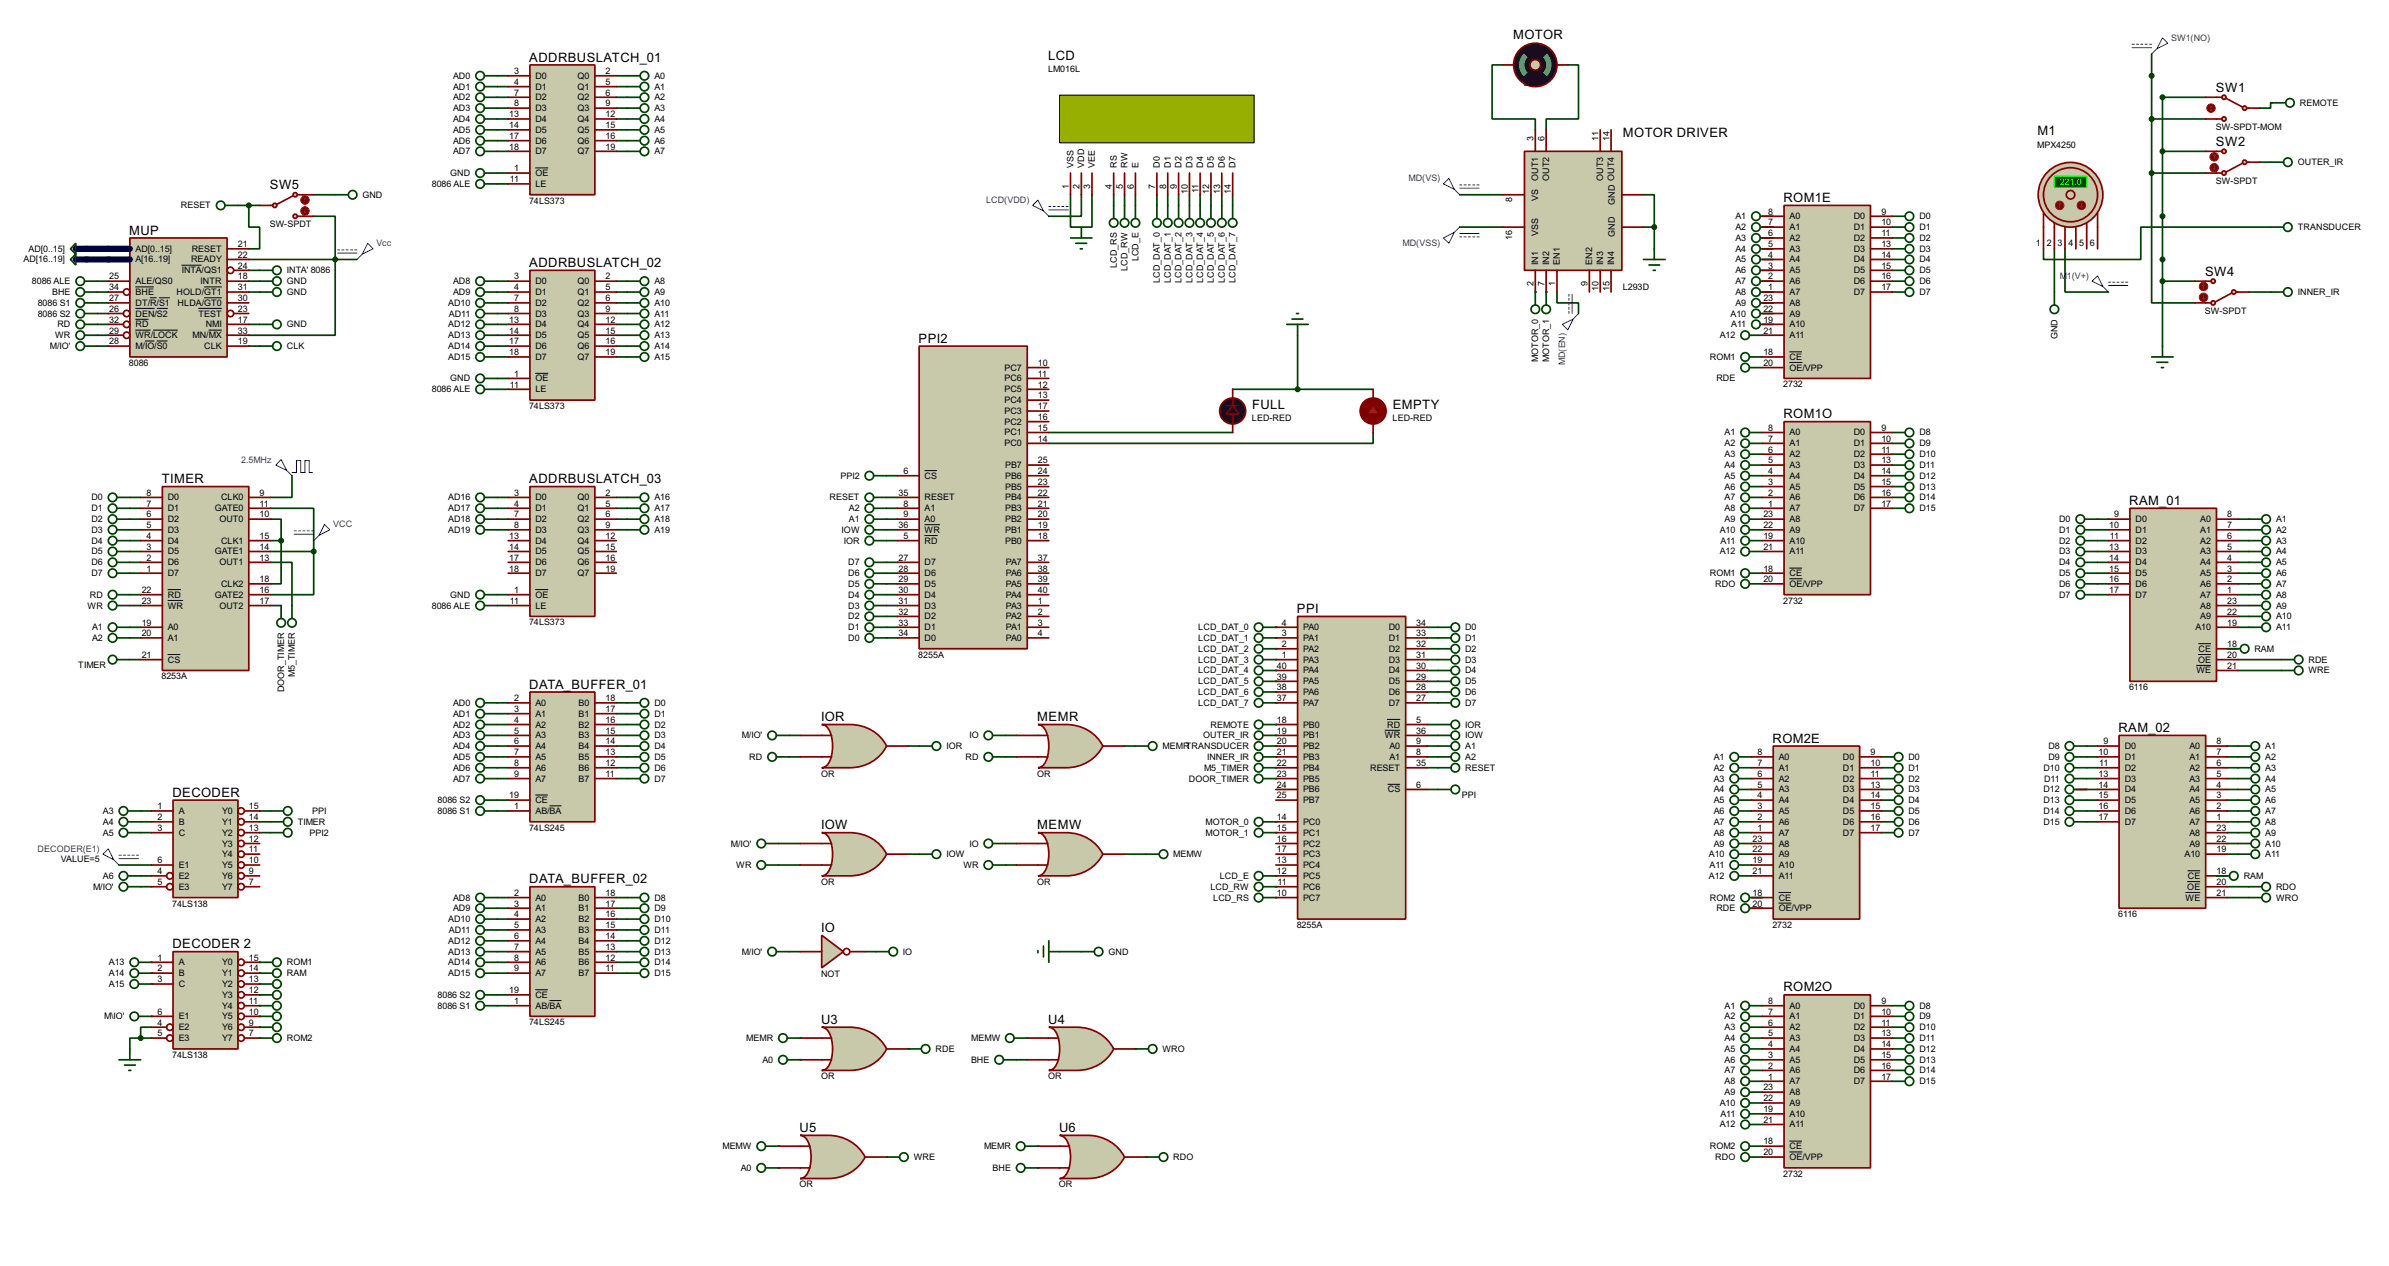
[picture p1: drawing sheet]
<svg xmlns="http://www.w3.org/2000/svg" width="561mm" height="297mm" viewBox="0 0 561 297" stroke-linecap="round" stroke-linejoin="round" font-family="sans-serif">
<defs><g id="words">
<g font-size="3.4">
<text x="355.5" y="9.2">MOTOR</text>
<text x="124.4" y="14.5">ADDRBUSLATCH_01</text>
<text x="246.3" y="14">LCD</text>
<text x="520.6" y="21.5">SW1</text>
<text x="381.3" y="32.3">MOTOR DRIVER</text>
<text x="478.7" y="31.8">M1</text>
<text x="520.6" y="34.2">SW2</text>
<text x="63.4" y="44.4">SW5</text>
<text x="419" y="47.4">ROM1E</text>
<text x="30.4" y="55.1">MUP</text>
<text x="124.4" y="62.7">ADDRBUSLATCH_02</text>
<text x="518.1" y="64.8">SW4</text>
<text x="215.8" y="80.5">PPI2</text>
<text x="294.2" y="96">FULL</text>
<text x="327.2" y="96">EMPTY</text>
<text x="419" y="98.2">ROM1O</text>
<text x="38" y="113.5">TIMER</text>
<text x="124.4" y="113.5">ADDRBUSLATCH_03</text>
<text x="500.3" y="118.6">RAM_01</text>
<text x="304.7" y="144">PPI</text>
<text x="124.4" y="161.8">DATA_BUFFER_01</text>
<text x="192.9" y="169.4">IOR</text>
<text x="243.7" y="169.4">MEMR</text>
<text x="497.7" y="172">RAM_02</text>
<text x="416.5" y="174.5">ROM2E</text>
<text x="40.5" y="187.2">DECODER</text>
<text x="192.9" y="194.8">IOW</text>
<text x="243.7" y="194.8">MEMW</text>
<text x="124.4" y="207.5">DATA_BUFFER_02</text>
<text x="192.9" y="218.9">IO</text>
<text x="40.5" y="222.8">DECODER 2</text>
<text x="419" y="232.9">ROM2O</text>
<text x="192.9" y="240.5">U3</text>
<text x="246.3" y="240.5">U4</text>
<text x="187.9" y="265.9">U5</text>
<text x="248.8" y="265.9">U6</text>
</g>
<g font-size="2.4" fill="#0000c0">
<text x="510.1" y="9.6">SW1(NO)</text>
<text x="231.7" y="47.7">LCD(VDD)</text>
<text x="330.9" y="42.6">MD(VS)</text>
<text x="88.4" y="57.9">Vcc</text>
<text x="329.5" y="57.9">MD(VSS)</text>
<text x="483.9" y="65.5">M</text>
<text x="485.6" y="65.5">1(V+)</text>
<text x="367.8" y="85.8" transform="rotate(-90 367.8 85.8)">MD(EN)</text>
<text x="56.7" y="108.7">2.5MHz</text>
<text x="78.3" y="123.9">VCC</text>
<text x="8.8" y="200.1">DECODER(E1)</text>
</g>
<g font-size="2.4">
<text x="120.8" y="17.4">3</text>
<text x="142.3" y="17.4">2</text>
<text x="246.2" y="16.9">LM016L</text>
<text x="106.4" y="21.1">AD1</text>
<text x="106.4" y="23.6">AD2</text>
<text x="106.4" y="18.5">AD0</text>
<text x="120.8" y="20">4</text>
<text x="120.8" y="22.5">7</text>
<text x="125.8" y="18.5">D0</text>
<text x="125.8" y="21.1">D1</text>
<text x="125.8" y="23.6">D2</text>
<text x="135.7" y="18.5">Q0</text>
<text x="135.7" y="21.1">Q1</text>
<text x="135.7" y="23.6">Q2</text>
<text x="142.3" y="20">5</text>
<text x="142.3" y="22.5">6</text>
<text x="153.7" y="21.1">A1</text>
<text x="153.7" y="23.6">A2</text>
<text x="153.7" y="18.5">A0</text>
<text x="358" y="20.2">50V</text>
<text x="106.4" y="26.1">AD3</text>
<text x="106.4" y="28.6">AD4</text>
<text x="119.7" y="27.5">13</text>
<text x="120.8" y="25">8</text>
<text x="125.8" y="26.1">D3</text>
<text x="125.8" y="28.6">D4</text>
<text x="135.7" y="26.1">Q3</text>
<text x="135.7" y="28.6">Q4</text>
<text x="142.3" y="25">9</text>
<text x="142.3" y="27.5">12</text>
<text x="153.7" y="26.1">A3</text>
<text x="153.7" y="28.6">A4</text>
<text x="540.3" y="24.8">REMOTE</text>
<text x="106.4" y="31.2">AD5</text>
<text x="106.4" y="33.8">AD6</text>
<text x="119.7" y="30.1">14</text>
<text x="119.7" y="32.7">17</text>
<text x="119.7" y="35.2">18</text>
<text x="125.8" y="31.2">D5</text>
<text x="125.8" y="33.8">D6</text>
<text x="135.7" y="31.2">Q5</text>
<text x="135.7" y="33.8">Q6</text>
<text x="142.3" y="30.1">15</text>
<text x="142.3" y="32.7">16</text>
<text x="142.3" y="35.2">19</text>
<text x="153.7" y="31.2">A5</text>
<text x="153.7" y="33.8">A6</text>
<text x="360.3" y="33.1" transform="rotate(-90 360.3 33.1)">3</text>
<text x="362.9" y="33.1" transform="rotate(-90 362.9 33.1)">6</text>
<text x="375.6" y="33.1" transform="rotate(-90 375.6 33.1)">11</text>
<text x="378.1" y="33.1" transform="rotate(-90 378.1 33.1)">14</text>
<text x="478.6" y="34.8">MPX4250</text>
<text x="520.6" y="30.6">SW-SPDT-MOM</text>
<text x="105.8" y="41.3">GND</text>
<text x="106.4" y="36.3">AD7</text>
<text x="120.8" y="40.2">1</text>
<text x="125.8" y="36.3">D7</text>
<text x="125.8" y="41.3">OE</text>
<text x="135.7" y="36.3">Q7</text>
<text x="153.7" y="36.3">A7</text>
<text x="252.2" y="39.4" transform="rotate(-90 252.2 39.4)">VSS</text>
<text x="254.8" y="39.4" transform="rotate(-90 254.8 39.4)">VDD</text>
<text x="257.3" y="39.4" transform="rotate(-90 257.3 39.4)">VEE</text>
<text x="262.4" y="39.4" transform="rotate(-90 262.4 39.4)">RS</text>
<text x="264.9" y="39.4" transform="rotate(-90 264.9 39.4)">RW</text>
<text x="267.5" y="39.4" transform="rotate(-90 267.5 39.4)">E</text>
<text x="272.5" y="39.4" transform="rotate(-90 272.5 39.4)">D0</text>
<text x="275.1" y="39.4" transform="rotate(-90 275.1 39.4)">D1</text>
<text x="277.6" y="39.4" transform="rotate(-90 277.6 39.4)">D2</text>
<text x="280.2" y="39.4" transform="rotate(-90 280.2 39.4)">D3</text>
<text x="282.7" y="39.4" transform="rotate(-90 282.7 39.4)">D4</text>
<text x="285.2" y="39.4" transform="rotate(-90 285.2 39.4)">D5</text>
<text x="287.8" y="39.4" transform="rotate(-90 287.8 39.4)">D6</text>
<text x="290.3" y="39.4" transform="rotate(-90 290.3 39.4)">D7</text>
<text x="539.8" y="38.8">OUTER_IR</text>
<text x="85.1" y="46.5">GND</text>
<text x="101.5" y="43.9">8086 ALE</text>
<text x="119.8" y="42.8">11</text>
<text x="124.3" y="47.9">74LS373</text>
<text x="125.8" y="43.9">LE</text>
<text x="251.1" y="44.4" transform="rotate(-90 251.1 44.4)">1</text>
<text x="253.7" y="44.3" transform="rotate(-90 253.7 44.3)">2</text>
<text x="256.2" y="44.3" transform="rotate(-90 256.2 44.3)">3</text>
<text x="261.3" y="44.4" transform="rotate(-90 261.3 44.4)">4</text>
<text x="263.8" y="44.4" transform="rotate(-90 263.8 44.4)">5</text>
<text x="266.4" y="44.3" transform="rotate(-90 266.4 44.3)">6</text>
<text x="271.4" y="44.4" transform="rotate(-90 271.4 44.4)">7</text>
<text x="274" y="44.4" transform="rotate(-90 274 44.4)">8</text>
<text x="276.5" y="44.4" transform="rotate(-90 276.5 44.4)">9</text>
<text x="279.1" y="45.5" transform="rotate(-90 279.1 45.5)">10</text>
<text x="281.6" y="45.3" transform="rotate(-90 281.6 45.3)">11</text>
<text x="284.1" y="45.5" transform="rotate(-90 284.1 45.5)">12</text>
<text x="286.7" y="45.5" transform="rotate(-90 286.7 45.5)">13</text>
<text x="289.2" y="45.5" transform="rotate(-90 289.2 45.5)">14</text>
<text x="355.3" y="47.5" transform="rotate(-90 355.3 47.5)">8</text>
<text x="361.3" y="47.1" transform="rotate(-90 361.3 47.1)">VS</text>
<text x="361.4" y="42.5" transform="rotate(-90 361.4 42.5)">OUT1</text>
<text x="364" y="42.5" transform="rotate(-90 364 42.5)">OUT2</text>
<text x="376.7" y="42.5" transform="rotate(-90 376.7 42.5)">OUT3</text>
<text x="520.6" y="43.3">SW-SPDT</text>
<text x="42.5" y="49">RESET</text>
<text x="63.4" y="53.4">SW-SPDT</text>
<text x="379.4" y="48.1" transform="rotate(-90 379.4 48.1)">GND OUT4</text>
<text x="407.7" y="51.5">A1</text>
<text x="415.5" y="50.4">8</text>
<text x="415.5" y="52.9">7</text>
<text x="420.4" y="51.5">A0</text>
<text x="435.5" y="51.5">D0</text>
<text x="442" y="50.4">9</text>
<text x="442" y="52.9">10</text>
<text x="450.9" y="51.5">D0</text>
<text x="6.7" y="59.2">AD[0..15]</text>
<text x="31.8" y="59.2">AD[0..15]</text>
<text x="45" y="59.2">RESET</text>
<text x="55.9" y="58.1">21</text>
<text x="355.3" y="56.3" transform="rotate(-90 355.3 56.3)">16</text>
<text x="361.4" y="55.4" transform="rotate(-90 361.4 55.4)">VSS</text>
<text x="379.4" y="55.7" transform="rotate(-90 379.4 55.7)">GND</text>
<text x="407.7" y="54">A2</text>
<text x="407.7" y="56.6">A3</text>
<text x="407.7" y="59.2">A4</text>
<text x="415.5" y="55.5">6</text>
<text x="415.5" y="58.1">5</text>
<text x="420.4" y="54">A1</text>
<text x="420.4" y="56.6">A2</text>
<text x="420.4" y="59.2">A3</text>
<text x="435.5" y="54">D1</text>
<text x="435.5" y="56.6">D2</text>
<text x="435.5" y="59.2">D3</text>
<text x="442" y="55.5">11</text>
<text x="442" y="58.1">13</text>
<text x="450.9" y="54">D1</text>
<text x="450.9" y="56.6">D2</text>
<text x="450.9" y="59.2">D3</text>
<text x="478.3" y="57.8">1</text>
<text x="480.9" y="57.8">2</text>
<text x="483.4" y="57.8">3</text>
<text x="486" y="57.8">4</text>
<text x="488.5" y="57.8">5</text>
<text x="491" y="57.8">6</text>
<text x="539.8" y="54">TRANSDUCER</text>
<text x="5.5" y="61.7">AD[16..19]</text>
<text x="25.7" y="65.6">25</text>
<text x="31.8" y="61.7">A[16..19]</text>
<text x="42.7" y="64.2">INTA/QS1</text>
<text x="44.9" y="61.7">READY</text>
<text x="55.9" y="60.6">22</text>
<text x="55.9" y="65.6">18</text>
<text x="55.9" y="63.1">24</text>
<text x="67.4" y="64.2">INTA' 8086</text>
<text x="120.8" y="65.6">3</text>
<text x="142.3" y="65.6">2</text>
<text x="262.4" y="63" transform="rotate(-90 262.4 63)">LCD_RS</text>
<text x="264.9" y="63.6" transform="rotate(-90 264.9 63.6)">LCD_RW</text>
<text x="267.4" y="61.4" transform="rotate(-90 267.4 61.4)">LCD_E</text>
<text x="361.4" y="62.2" transform="rotate(-90 361.4 62.2)">IN1</text>
<text x="364" y="62.2" transform="rotate(-90 364 62.2)">IN2</text>
<text x="366.5" y="62.2" transform="rotate(-90 366.5 62.2)">EN1</text>
<text x="374.1" y="62.2" transform="rotate(-90 374.1 62.2)">EN2</text>
<text x="376.7" y="62.2" transform="rotate(-90 376.7 62.2)">IN3</text>
<text x="379.2" y="62.2" transform="rotate(-90 379.2 62.2)">IN4</text>
<text x="407.7" y="61.7">A5</text>
<text x="407.7" y="64.2">A6</text>
<text x="415.5" y="60.6">4</text>
<text x="415.5" y="63.1">3</text>
<text x="415.5" y="65.6">2</text>
<text x="420.4" y="61.7">A4</text>
<text x="420.4" y="64.2">A5</text>
<text x="435.5" y="61.7">D4</text>
<text x="435.5" y="64.2">D5</text>
<text x="442" y="60.6">14</text>
<text x="442" y="63.1">15</text>
<text x="442" y="65.6">16</text>
<text x="450.9" y="61.7">D4</text>
<text x="450.9" y="64.2">D5</text>
<text x="7.5" y="66.7">8086 ALE</text>
<text x="8.9" y="71.9">8086 S1</text>
<text x="12.2" y="69.3">BHE</text>
<text x="25.7" y="70.8">27</text>
<text x="25.7" y="68.2">34</text>
<text x="31.8" y="66.7">ALE/QS0</text>
<text x="31.8" y="71.9">DT/R/S1</text>
<text x="31.8" y="69.3">BHE</text>
<text x="41.5" y="69.3">HOLD/GT1</text>
<text x="41.7" y="71.9">HLDA/GT0</text>
<text x="47.1" y="66.7">INTR</text>
<text x="55.9" y="68.2">31</text>
<text x="55.9" y="70.8">30</text>
<text x="67.4" y="66.7">GND</text>
<text x="67.4" y="69.3">GND</text>
<text x="105.3" y="71.9">AD10</text>
<text x="106.4" y="66.7">AD8</text>
<text x="106.4" y="69.3">AD9</text>
<text x="120.8" y="68.2">4</text>
<text x="120.8" y="70.8">7</text>
<text x="125.8" y="66.7">D0</text>
<text x="125.8" y="69.3">D1</text>
<text x="125.8" y="71.9">D2</text>
<text x="135.7" y="66.7">Q0</text>
<text x="135.7" y="69.3">Q1</text>
<text x="135.7" y="71.9">Q2</text>
<text x="142.3" y="68.2">5</text>
<text x="142.3" y="70.8">6</text>
<text x="153.7" y="66.7">A8</text>
<text x="153.7" y="69.3">A9</text>
<text x="153.7" y="71.9">A10</text>
<text x="272.5" y="66.5" transform="rotate(-90 272.5 66.5)">LCD_DAT_0</text>
<text x="275.1" y="66.5" transform="rotate(-90 275.1 66.5)">LCD_DAT_1</text>
<text x="277.6" y="66.5" transform="rotate(-90 277.6 66.5)">LCD_DAT_2</text>
<text x="280.2" y="66.5" transform="rotate(-90 280.2 66.5)">LCD_DAT_3</text>
<text x="282.7" y="66.5" transform="rotate(-90 282.7 66.5)">LCD_DAT_4</text>
<text x="285.2" y="66.5" transform="rotate(-90 285.2 66.5)">LCD_DAT_5</text>
<text x="287.8" y="66.5" transform="rotate(-90 287.8 66.5)">LCD_DAT_6</text>
<text x="290.3" y="66.5" transform="rotate(-90 290.3 66.5)">LCD_DAT_7</text>
<text x="360.3" y="67.2" transform="rotate(-90 360.3 67.2)">2</text>
<text x="362.9" y="67.2" transform="rotate(-90 362.9 67.2)">7</text>
<text x="365.4" y="67.2" transform="rotate(-90 365.4 67.2)">1</text>
<text x="373" y="67.2" transform="rotate(-90 373 67.2)">9</text>
<text x="375.6" y="68.4" transform="rotate(-90 375.6 68.4)">10</text>
<text x="378.1" y="68.4" transform="rotate(-90 378.1 68.4)">15</text>
<text x="381.3" y="68.1">L293D</text>
<text x="407.7" y="66.7">A7</text>
<text x="407.7" y="69.3">A8</text>
<text x="407.7" y="71.9">A9</text>
<text x="414.3" y="70.8">23</text>
<text x="415.5" y="68.2">1</text>
<text x="420.4" y="66.7">A6</text>
<text x="420.4" y="69.3">A7</text>
<text x="420.4" y="71.9">A8</text>
<text x="435.5" y="66.7">D6</text>
<text x="435.5" y="69.3">D7</text>
<text x="442" y="68.2">17</text>
<text x="450.9" y="66.7">D6</text>
<text x="450.9" y="69.3">D7</text>
<text x="539.8" y="69.3">INNER_IR</text>
<text x="8.9" y="74.4">8086 S2</text>
<text x="13.5" y="76.9">RD</text>
<text x="25.7" y="73.3">26</text>
<text x="25.7" y="75.8">32</text>
<text x="31.8" y="74.4">DEN/S2</text>
<text x="31.8" y="76.9">RD</text>
<text x="46.6" y="74.4">TEST</text>
<text x="48.3" y="76.9">NMI</text>
<text x="55.9" y="75.8">17</text>
<text x="55.9" y="73.3">23</text>
<text x="67.4" y="76.9">GND</text>
<text x="105.3" y="76.9">AD12</text>
<text x="105.4" y="74.4">AD11</text>
<text x="119.7" y="75.8">13</text>
<text x="120.8" y="73.3">8</text>
<text x="125.8" y="74.4">D3</text>
<text x="125.8" y="76.9">D4</text>
<text x="135.7" y="74.4">Q3</text>
<text x="135.7" y="76.9">Q4</text>
<text x="142.3" y="73.3">9</text>
<text x="142.3" y="75.8">12</text>
<text x="153.7" y="76.9">A12</text>
<text x="153.7" y="74.4">A11</text>
<text x="406.6" y="74.4">A10</text>
<text x="406.7" y="76.9">A11</text>
<text x="414.3" y="73.3">22</text>
<text x="414.3" y="75.8">19</text>
<text x="420.4" y="74.4">A9</text>
<text x="420.4" y="76.9">A10</text>
<text x="518" y="73.7">SW-SPDT</text>
<text x="11.7" y="82">M/IO'</text>
<text x="13" y="79.5">WR</text>
<text x="25.7" y="80.9">28</text>
<text x="25.7" y="78.3">29</text>
<text x="31.8" y="82">M/IO/S0</text>
<text x="31.8" y="79.5">WR/LOCK</text>
<text x="45.2" y="79.5">MN/MX</text>
<text x="48" y="82">CLK</text>
<text x="55.9" y="80.9">19</text>
<text x="55.9" y="78.3">33</text>
<text x="67.4" y="82">CLK</text>
<text x="105.3" y="79.5">AD13</text>
<text x="105.3" y="82">AD14</text>
<text x="119.7" y="78.3">14</text>
<text x="119.7" y="80.9">17</text>
<text x="119.7" y="83.5">18</text>
<text x="125.8" y="79.5">D5</text>
<text x="125.8" y="82">D6</text>
<text x="135.7" y="79.5">Q5</text>
<text x="135.7" y="82">Q6</text>
<text x="142.3" y="78.3">15</text>
<text x="142.3" y="80.9">16</text>
<text x="142.3" y="83.5">19</text>
<text x="153.7" y="79.5">A13</text>
<text x="153.7" y="82">A14</text>
<text x="404" y="79.5">A12</text>
<text x="414.3" y="78.3">21</text>
<text x="414.3" y="83.5">18</text>
<text x="420.4" y="79.5">A11</text>
<text x="483.4" y="79.7" transform="rotate(-90 483.4 79.7)">GND</text>
<text x="30.3" y="86">8086</text>
<text x="105.3" y="84.6">AD15</text>
<text x="105.8" y="89.6">GND</text>
<text x="120.8" y="88.5">1</text>
<text x="125.8" y="84.6">D7</text>
<text x="125.8" y="89.6">OE</text>
<text x="135.7" y="84.6">Q7</text>
<text x="153.7" y="84.6">A15</text>
<text x="236" y="89.6">PC6</text>
<text x="236" y="87.1">PC7</text>
<text x="243.9" y="88.5">11</text>
<text x="243.9" y="86">10</text>
<text x="361.4" y="85.1" transform="rotate(-90 361.4 85.1)">MOTOR_0</text>
<text x="364" y="85.1" transform="rotate(-90 364 85.1)">MOTOR_1</text>
<text x="401.7" y="84.6">ROM1</text>
<text x="403.2" y="89.6">RDE</text>
<text x="414.3" y="86">20</text>
<text x="420.4" y="84.6">CE</text>
<text x="420.4" y="87.1">OE/VPP</text>
<text x="101.5" y="92.2">8086 ALE</text>
<text x="119.8" y="91">11</text>
<text x="125.8" y="92.2">LE</text>
<text x="236" y="94.7">PC4</text>
<text x="236" y="92.2">PC5</text>
<text x="243.9" y="93.6">13</text>
<text x="243.9" y="91">12</text>
<text x="419" y="91">2732</text>
<text x="124.3" y="96.1">74LS373</text>
<text x="236" y="99.8">PC2</text>
<text x="236" y="97.3">PC3</text>
<text x="243.9" y="101.2">15</text>
<text x="243.9" y="98.7">16</text>
<text x="243.9" y="96.2">17</text>
<text x="294.1" y="99">LED-RED</text>
<text x="327.2" y="99">LED-RED</text>
<text x="415.5" y="101.2">8</text>
<text x="442" y="101.2">9</text>
<text x="236" y="104.9">PC0</text>
<text x="236" y="102.3">PC1</text>
<text x="243.9" y="103.7">14</text>
<text x="405.2" y="102.3">A1</text>
<text x="405.2" y="104.9">A2</text>
<text x="405.2" y="107.4">A3</text>
<text x="415.5" y="103.7">7</text>
<text x="415.5" y="106.3">6</text>
<text x="420.4" y="102.3">A0</text>
<text x="420.4" y="104.9">A1</text>
<text x="420.4" y="107.4">A2</text>
<text x="435.5" y="102.3">D0</text>
<text x="435.5" y="104.9">D1</text>
<text x="435.5" y="107.4">D2</text>
<text x="442" y="103.7">10</text>
<text x="442" y="106.3">11</text>
<text x="450.9" y="102.3">D8</text>
<text x="450.9" y="104.9">D9</text>
<text x="450.9" y="107.4">D10</text>
<text x="197.5" y="112.5">PPI2</text>
<text x="212.3" y="111.4">6</text>
<text x="217.2" y="112.5">CS</text>
<text x="236.1" y="112.5">PB6</text>
<text x="236.1" y="110">PB7</text>
<text x="243.9" y="113.9">23</text>
<text x="243.9" y="111.4">24</text>
<text x="243.9" y="108.9">25</text>
<text x="405.2" y="110">A4</text>
<text x="405.2" y="112.5">A5</text>
<text x="415.5" y="108.9">5</text>
<text x="415.5" y="111.4">4</text>
<text x="415.5" y="113.9">3</text>
<text x="420.4" y="110">A3</text>
<text x="420.4" y="112.5">A4</text>
<text x="435.5" y="110">D3</text>
<text x="435.5" y="112.5">D4</text>
<text x="442" y="108.9">13</text>
<text x="442" y="111.4">14</text>
<text x="442" y="113.9">15</text>
<text x="450.9" y="110">D11</text>
<text x="450.9" y="112.5">D12</text>
<text x="21.5" y="117.6">D0</text>
<text x="34.5" y="116.4">8</text>
<text x="34.5" y="119">7</text>
<text x="39.4" y="117.6">D0</text>
<text x="51.9" y="117.6">CLK0</text>
<text x="61" y="116.4">9</text>
<text x="61" y="119">11</text>
<text x="105.3" y="117.6">AD16</text>
<text x="120.8" y="116.4">3</text>
<text x="120.8" y="119">4</text>
<text x="125.8" y="117.6">D0</text>
<text x="135.7" y="117.6">Q0</text>
<text x="142.3" y="116.4">2</text>
<text x="142.3" y="119">5</text>
<text x="153.7" y="117.6">A16</text>
<text x="194.9" y="117.6">RESET</text>
<text x="211.1" y="116.4">35</text>
<text x="212.3" y="119">8</text>
<text x="217.2" y="117.6">RESET</text>
<text x="236.1" y="117.6">PB4</text>
<text x="236.1" y="115">PB5</text>
<text x="243.9" y="119">21</text>
<text x="243.9" y="116.4">22</text>
<text x="405.2" y="115">A6</text>
<text x="405.2" y="117.6">A7</text>
<text x="415.5" y="116.4">2</text>
<text x="415.5" y="119">1</text>
<text x="420.4" y="115">A5</text>
<text x="420.4" y="117.6">A6</text>
<text x="435.5" y="115">D5</text>
<text x="435.5" y="117.6">D6</text>
<text x="442" y="116.4">16</text>
<text x="442" y="119">17</text>
<text x="450.9" y="115">D13</text>
<text x="450.9" y="117.6">D14</text>
<text x="21.5" y="120.1">D1</text>
<text x="21.5" y="122.7">D2</text>
<text x="21.5" y="125.2">D3</text>
<text x="34.5" y="121.6">6</text>
<text x="34.5" y="124.1">5</text>
<text x="39.4" y="120.1">D1</text>
<text x="39.4" y="122.7">D2</text>
<text x="39.4" y="125.2">D3</text>
<text x="50.4" y="120.1">GATE0</text>
<text x="51.5" y="122.7">OUT0</text>
<text x="61" y="121.6">10</text>
<text x="105.3" y="125.2">AD19</text>
<text x="105.3" y="120.1">AD17</text>
<text x="105.3" y="122.7">AD18</text>
<text x="120.8" y="121.6">7</text>
<text x="120.8" y="124.1">8</text>
<text x="125.8" y="120.1">D1</text>
<text x="125.8" y="122.7">D2</text>
<text x="125.8" y="125.2">D3</text>
<text x="135.7" y="120.1">Q1</text>
<text x="135.7" y="122.7">Q2</text>
<text x="135.7" y="125.2">Q3</text>
<text x="142.3" y="121.6">6</text>
<text x="142.3" y="124.1">9</text>
<text x="153.7" y="125.2">A19</text>
<text x="153.7" y="120.1">A17</text>
<text x="153.7" y="122.7">A18</text>
<text x="197.7" y="125.2">IOW</text>
<text x="199.4" y="122.7">A1</text>
<text x="199.4" y="120.1">A2</text>
<text x="211.1" y="124.1">36</text>
<text x="212.3" y="121.6">9</text>
<text x="217.2" y="125.2">WR</text>
<text x="217.2" y="122.7">A0</text>
<text x="217.2" y="120.1">A1</text>
<text x="236.1" y="125.2">PB1</text>
<text x="236.1" y="122.7">PB2</text>
<text x="236.1" y="120.1">PB3</text>
<text x="243.9" y="124.1">19</text>
<text x="243.9" y="121.6">20</text>
<text x="404" y="125.2">A10</text>
<text x="405.2" y="120.1">A8</text>
<text x="405.2" y="122.7">A9</text>
<text x="414.3" y="121.6">23</text>
<text x="414.3" y="124.1">22</text>
<text x="420.4" y="120.1">A7</text>
<text x="420.4" y="122.7">A8</text>
<text x="420.4" y="125.2">A9</text>
<text x="435.5" y="120.1">D7</text>
<text x="450.9" y="120.1">D15</text>
<text x="483.8" y="122.7">D0</text>
<text x="483.8" y="125.2">D1</text>
<text x="495.6" y="124.1">10</text>
<text x="496.7" y="121.6">9</text>
<text x="501.7" y="122.7">D0</text>
<text x="501.7" y="125.2">D1</text>
<text x="516.9" y="122.7">A0</text>
<text x="516.9" y="125.2">A1</text>
<text x="523.3" y="121.6">8</text>
<text x="523.3" y="124.1">7</text>
<text x="534.7" y="122.7">A1</text>
<text x="534.7" y="125.2">A2</text>
<text x="21.5" y="127.7">D4</text>
<text x="21.5" y="130.3">D5</text>
<text x="34.5" y="126.6">4</text>
<text x="34.5" y="129.2">3</text>
<text x="34.5" y="131.7">2</text>
<text x="39.4" y="127.7">D4</text>
<text x="39.4" y="130.3">D5</text>
<text x="50.4" y="130.3">GATE1</text>
<text x="51.9" y="127.7">CLK1</text>
<text x="61" y="126.6">15</text>
<text x="61" y="129.2">14</text>
<text x="61" y="131.7">13</text>
<text x="119.7" y="126.6">13</text>
<text x="119.7" y="129.2">14</text>
<text x="119.7" y="131.7">17</text>
<text x="125.8" y="127.7">D4</text>
<text x="125.8" y="130.3">D5</text>
<text x="135.7" y="127.7">Q4</text>
<text x="135.7" y="130.3">Q5</text>
<text x="142.3" y="126.6">12</text>
<text x="142.3" y="129.2">15</text>
<text x="142.3" y="131.7">16</text>
<text x="198.2" y="127.7">IOR</text>
<text x="211.1" y="131.7">27</text>
<text x="212.3" y="126.6">5</text>
<text x="217.2" y="127.7">RD</text>
<text x="236.1" y="127.7">PB0</text>
<text x="243.9" y="131.7">37</text>
<text x="243.9" y="126.6">18</text>
<text x="404" y="130.3">A12</text>
<text x="404.2" y="127.7">A11</text>
<text x="414.3" y="126.6">19</text>
<text x="414.3" y="129.2">21</text>
<text x="420.4" y="127.7">A10</text>
<text x="420.4" y="130.3">A11</text>
<text x="483.8" y="127.7">D2</text>
<text x="483.8" y="130.3">D3</text>
<text x="495.6" y="129.2">13</text>
<text x="495.6" y="131.7">14</text>
<text x="495.7" y="126.6">11</text>
<text x="501.7" y="127.7">D2</text>
<text x="501.7" y="130.3">D3</text>
<text x="516.9" y="127.7">A2</text>
<text x="516.9" y="130.3">A3</text>
<text x="523.3" y="126.6">6</text>
<text x="523.3" y="129.2">5</text>
<text x="523.3" y="131.7">4</text>
<text x="534.7" y="127.7">A3</text>
<text x="534.7" y="130.3">A4</text>
<text x="21.5" y="132.8">D6</text>
<text x="21.5" y="135.4">D7</text>
<text x="34.5" y="134.3">1</text>
<text x="39.4" y="132.8">D6</text>
<text x="39.4" y="135.4">D7</text>
<text x="51.5" y="132.8">OUT1</text>
<text x="51.9" y="137.9">CLK2</text>
<text x="61" y="136.8">18</text>
<text x="119.7" y="134.3">18</text>
<text x="125.8" y="132.8">D6</text>
<text x="125.8" y="135.4">D7</text>
<text x="135.7" y="132.8">Q6</text>
<text x="135.7" y="135.4">Q7</text>
<text x="142.3" y="134.3">19</text>
<text x="199.3" y="137.9">D5</text>
<text x="199.3" y="135.4">D6</text>
<text x="199.3" y="132.8">D7</text>
<text x="211.1" y="136.8">29</text>
<text x="211.1" y="134.3">28</text>
<text x="217.2" y="137.9">D5</text>
<text x="217.2" y="135.4">D6</text>
<text x="217.2" y="132.8">D7</text>
<text x="236.3" y="137.9">PA5</text>
<text x="236.3" y="135.4">PA6</text>
<text x="236.3" y="132.8">PA7</text>
<text x="243.9" y="136.8">39</text>
<text x="243.9" y="134.3">38</text>
<text x="401.7" y="135.4">ROM1</text>
<text x="403" y="137.9">RDO</text>
<text x="414.3" y="134.3">18</text>
<text x="414.3" y="136.8">20</text>
<text x="420.4" y="135.4">CE</text>
<text x="420.4" y="137.9">OE/VPP</text>
<text x="483.8" y="132.8">D4</text>
<text x="483.8" y="135.4">D5</text>
<text x="483.8" y="137.9">D6</text>
<text x="495.6" y="134.3">15</text>
<text x="495.6" y="136.8">16</text>
<text x="501.7" y="132.8">D4</text>
<text x="501.7" y="135.4">D5</text>
<text x="501.7" y="137.9">D6</text>
<text x="516.9" y="132.8">A4</text>
<text x="516.9" y="135.4">A5</text>
<text x="516.9" y="137.9">A6</text>
<text x="523.3" y="134.3">3</text>
<text x="523.3" y="136.8">2</text>
<text x="534.7" y="132.8">A5</text>
<text x="534.7" y="135.4">A6</text>
<text x="534.7" y="137.9">A7</text>
<text x="20.6" y="143">WR</text>
<text x="21.1" y="140.4">RD</text>
<text x="33.3" y="139.3">22</text>
<text x="33.3" y="141.9">23</text>
<text x="39.4" y="140.4">RD</text>
<text x="39.4" y="143">WR</text>
<text x="50.4" y="140.4">GATE2</text>
<text x="51.5" y="143">OUT2</text>
<text x="61" y="139.3">16</text>
<text x="61" y="141.9">17</text>
<text x="101.5" y="143">8086 ALE</text>
<text x="105.8" y="140.4">GND</text>
<text x="119.8" y="141.9">11</text>
<text x="120.8" y="139.3">1</text>
<text x="125.8" y="140.4">OE</text>
<text x="125.8" y="143">LE</text>
<text x="199.3" y="143">D3</text>
<text x="199.3" y="140.4">D4</text>
<text x="211.1" y="141.9">31</text>
<text x="211.1" y="139.3">30</text>
<text x="217.2" y="143">D3</text>
<text x="217.2" y="140.4">D4</text>
<text x="236.3" y="143">PA3</text>
<text x="236.3" y="140.4">PA4</text>
<text x="243.9" y="141.9">1</text>
<text x="243.9" y="139.3">40</text>
<text x="419" y="141.8">2732</text>
<text x="483.8" y="140.4">D7</text>
<text x="495.6" y="139.3">17</text>
<text x="501.7" y="140.4">D7</text>
<text x="516.9" y="140.4">A7</text>
<text x="516.9" y="143">A8</text>
<text x="523.3" y="139.3">1</text>
<text x="523.3" y="141.9">23</text>
<text x="534.7" y="140.4">A8</text>
<text x="534.7" y="143">A9</text>
<text x="21.6" y="148.1">A1</text>
<text x="33.3" y="147">19</text>
<text x="33.3" y="149.5">20</text>
<text x="39.4" y="148.1">A0</text>
<text x="124.3" y="146.9">74LS373</text>
<text x="199.3" y="148.1">D1</text>
<text x="199.3" y="145.5">D2</text>
<text x="211.1" y="149.5">34</text>
<text x="211.1" y="147">33</text>
<text x="211.1" y="144.4">32</text>
<text x="217.2" y="148.1">D1</text>
<text x="217.2" y="145.5">D2</text>
<text x="236.3" y="148.1">PA1</text>
<text x="236.3" y="145.5">PA2</text>
<text x="243.9" y="149.5">4</text>
<text x="243.9" y="147">3</text>
<text x="243.9" y="144.4">2</text>
<text x="281.5" y="148.1">LCD_DAT_0</text>
<text x="301.2" y="147">4</text>
<text x="301.2" y="149.5">3</text>
<text x="306.1" y="148.1">PA0</text>
<text x="326.3" y="148.1">D0</text>
<text x="332.8" y="147">34</text>
<text x="332.8" y="149.5">33</text>
<text x="344.2" y="148.1">D0</text>
<text x="515.8" y="148.1">A10</text>
<text x="516.9" y="145.5">A9</text>
<text x="523.3" y="144.4">22</text>
<text x="523.3" y="147">19</text>
<text x="534.7" y="145.5">A10</text>
<text x="534.7" y="148.1">A11</text>
<text x="21.6" y="150.6">A2</text>
<text x="33.3" y="154.6">21</text>
<text x="39.4" y="150.6">A1</text>
<text x="39.4" y="155.7">CS</text>
<text x="199.3" y="150.6">D0</text>
<text x="215.8" y="154.5">8255A</text>
<text x="217.2" y="150.6">D0</text>
<text x="236.3" y="150.6">PA0</text>
<text x="281.5" y="150.6">LCD_DAT_1</text>
<text x="281.5" y="153.1">LCD_DAT_2</text>
<text x="281.5" y="155.7">LCD_DAT_3</text>
<text x="301.2" y="152">2</text>
<text x="301.2" y="154.6">1</text>
<text x="306.1" y="150.6">PA1</text>
<text x="306.1" y="153.1">PA2</text>
<text x="306.1" y="155.7">PA3</text>
<text x="326.3" y="150.6">D1</text>
<text x="326.3" y="153.1">D2</text>
<text x="326.3" y="155.7">D3</text>
<text x="332.8" y="152">32</text>
<text x="332.8" y="154.6">31</text>
<text x="344.2" y="150.6">D1</text>
<text x="344.2" y="153.1">D2</text>
<text x="344.2" y="155.7">D3</text>
<text x="516.4" y="155.7">OE</text>
<text x="516.5" y="153.1">CE</text>
<text x="523.3" y="152">18</text>
<text x="523.3" y="154.6">20</text>
<text x="529.6" y="153.1">RAM</text>
<text x="542.3" y="155.7">RDE</text>
<text x="18.4" y="156.9">TIMER</text>
<text x="38" y="159.6">8253A</text>
<text x="69.3" y="159.1" transform="rotate(-90 69.3 159.1)">M5_TIMER</text>
<text x="281.5" y="158.2">LCD_DAT_4</text>
<text x="281.5" y="160.8">LCD_DAT_5</text>
<text x="300" y="157.1">40</text>
<text x="300" y="159.7">39</text>
<text x="306.1" y="158.2">PA4</text>
<text x="306.1" y="160.8">PA5</text>
<text x="326.3" y="158.2">D4</text>
<text x="326.3" y="160.8">D5</text>
<text x="332.8" y="157.1">30</text>
<text x="332.8" y="159.7">29</text>
<text x="344.2" y="158.2">D4</text>
<text x="344.2" y="160.8">D5</text>
<text x="516" y="158.2">WE</text>
<text x="523.3" y="157.1">21</text>
<text x="542.3" y="158.2">WRE</text>
<text x="66.8" y="162.7" transform="rotate(-90 66.8 162.7)">DOOR_TIMER</text>
<text x="106.4" y="165.8">AD0</text>
<text x="120.8" y="164.7">2</text>
<text x="120.8" y="167.3">3</text>
<text x="125.8" y="165.8">A0</text>
<text x="135.9" y="165.8">B0</text>
<text x="142.3" y="164.7">18</text>
<text x="142.3" y="167.3">17</text>
<text x="153.7" y="165.8">D0</text>
<text x="281.5" y="163.3">LCD_DAT_6</text>
<text x="281.5" y="165.8">LCD_DAT_7</text>
<text x="300" y="162.2">38</text>
<text x="300" y="164.7">37</text>
<text x="306.1" y="163.3">PA6</text>
<text x="306.1" y="165.8">PA7</text>
<text x="326.3" y="163.3">D6</text>
<text x="326.3" y="165.8">D7</text>
<text x="332.8" y="162.2">28</text>
<text x="332.8" y="164.7">27</text>
<text x="344.2" y="163.3">D6</text>
<text x="344.2" y="165.8">D7</text>
<text x="500.2" y="162.2">6116</text>
<text x="106.4" y="168.4">AD1</text>
<text x="106.4" y="170.9">AD2</text>
<text x="106.4" y="173.5">AD3</text>
<text x="120.8" y="169.8">4</text>
<text x="120.8" y="172.4">5</text>
<text x="125.8" y="168.4">A1</text>
<text x="125.8" y="170.9">A2</text>
<text x="125.8" y="173.5">A3</text>
<text x="135.9" y="168.4">B1</text>
<text x="135.9" y="170.9">B2</text>
<text x="135.9" y="173.5">B3</text>
<text x="142.3" y="169.8">16</text>
<text x="142.3" y="172.4">15</text>
<text x="153.7" y="168.4">D1</text>
<text x="153.7" y="170.9">D2</text>
<text x="153.7" y="173.5">D3</text>
<text x="174.3" y="173.5">M/IO'</text>
<text x="227.7" y="173.5">IO</text>
<text x="282.7" y="173.5">OUTER_IR</text>
<text x="284.4" y="170.9">REMOTE</text>
<text x="300" y="169.8">18</text>
<text x="300" y="172.4">19</text>
<text x="306.1" y="170.9">PB0</text>
<text x="306.1" y="173.5">PB1</text>
<text x="325.4" y="173.5">WR</text>
<text x="325.9" y="170.9">RD</text>
<text x="332.8" y="169.8">5</text>
<text x="332.8" y="172.4">36</text>
<text x="344.2" y="170.9">IOR</text>
<text x="344.2" y="173.5">IOW</text>
<text x="106.4" y="176">AD4</text>
<text x="106.4" y="178.5">AD5</text>
<text x="120.8" y="174.9">6</text>
<text x="120.8" y="177.4">7</text>
<text x="120.8" y="180">8</text>
<text x="125.8" y="176">A4</text>
<text x="125.8" y="178.5">A5</text>
<text x="135.9" y="176">B4</text>
<text x="135.9" y="178.5">B5</text>
<text x="142.3" y="174.9">14</text>
<text x="142.3" y="177.4">13</text>
<text x="142.3" y="180">12</text>
<text x="153.7" y="176">D4</text>
<text x="153.7" y="178.5">D5</text>
<text x="176" y="178.5">RD</text>
<text x="222.3" y="176">IOR</text>
<text x="226.8" y="178.5">RD</text>
<text x="273.1" y="176">MEMRTRANSDUCER</text>
<text x="283.6" y="178.5">INNER_IR</text>
<text x="300" y="174.9">20</text>
<text x="300" y="177.4">21</text>
<text x="300" y="180">22</text>
<text x="306.1" y="176">PB2</text>
<text x="306.1" y="178.5">PB3</text>
<text x="326.4" y="176">A0</text>
<text x="326.4" y="178.5">A1</text>
<text x="332.8" y="174.9">9</text>
<text x="332.8" y="177.4">8</text>
<text x="332.8" y="180">35</text>
<text x="344.2" y="176">A1</text>
<text x="344.2" y="178.5">A2</text>
<text x="402.6" y="178.5">A1</text>
<text x="412.9" y="177.4">8</text>
<text x="412.9" y="180">7</text>
<text x="417.9" y="178.5">A0</text>
<text x="433" y="178.5">D0</text>
<text x="439.5" y="177.4">9</text>
<text x="439.5" y="180">10</text>
<text x="448.4" y="178.5">D0</text>
<text x="481.2" y="176">D8</text>
<text x="481.2" y="178.5">D9</text>
<text x="493.1" y="177.4">10</text>
<text x="493.2" y="180">11</text>
<text x="494.2" y="174.9">9</text>
<text x="499.2" y="176">D0</text>
<text x="499.2" y="178.5">D1</text>
<text x="514.4" y="176">A0</text>
<text x="514.4" y="178.5">A1</text>
<text x="520.8" y="174.9">8</text>
<text x="520.8" y="177.4">7</text>
<text x="520.8" y="180">6</text>
<text x="532.2" y="176">A1</text>
<text x="532.2" y="178.5">A2</text>
<text x="106.4" y="181.1">AD6</text>
<text x="106.4" y="183.6">AD7</text>
<text x="120.8" y="182.5">9</text>
<text x="125.8" y="181.1">A6</text>
<text x="125.8" y="183.6">A7</text>
<text x="135.9" y="181.1">B6</text>
<text x="135.9" y="183.6">B7</text>
<text x="142.3" y="182.5">11</text>
<text x="153.7" y="181.1">D6</text>
<text x="153.7" y="183.6">D7</text>
<text x="192.9" y="182.5">OR</text>
<text x="243.7" y="182.5">OR</text>
<text x="279.3" y="183.6">DOOR_TIMER</text>
<text x="282.9" y="181.1">M5_TIMER</text>
<text x="300" y="182.5">23</text>
<text x="300" y="185.1">24</text>
<text x="306.1" y="181.1">PB4</text>
<text x="306.1" y="183.6">PB5</text>
<text x="321.9" y="181.1">RESET</text>
<text x="332.8" y="185.1">6</text>
<text x="344.2" y="181.1">RESET</text>
<text x="402.6" y="181.1">A2</text>
<text x="402.6" y="183.6">A3</text>
<text x="412.9" y="182.5">6</text>
<text x="412.9" y="185.1">5</text>
<text x="417.9" y="181.1">A1</text>
<text x="417.9" y="183.6">A2</text>
<text x="433" y="181.1">D1</text>
<text x="433" y="183.6">D2</text>
<text x="439.5" y="182.5">11</text>
<text x="439.5" y="185.1">13</text>
<text x="448.4" y="181.1">D1</text>
<text x="448.4" y="183.6">D2</text>
<text x="480.1" y="181.1">D10</text>
<text x="480.2" y="183.6">D11</text>
<text x="493.1" y="182.5">13</text>
<text x="493.1" y="185.1">14</text>
<text x="499.2" y="181.1">D2</text>
<text x="499.2" y="183.6">D3</text>
<text x="514.4" y="181.1">A2</text>
<text x="514.4" y="183.6">A3</text>
<text x="520.8" y="182.5">5</text>
<text x="520.8" y="185.1">4</text>
<text x="532.2" y="181.1">A3</text>
<text x="532.2" y="183.6">A4</text>
<text x="24.2" y="191.2">A3</text>
<text x="37" y="190.1">1</text>
<text x="42" y="191.2">A</text>
<text x="52.2" y="191.2">Y0</text>
<text x="58.5" y="190.1">15</text>
<text x="73.3" y="191.2">PPI</text>
<text x="102.8" y="188.7">8086 S2</text>
<text x="102.8" y="191.2">8086 S1</text>
<text x="119.7" y="187.6">19</text>
<text x="120.8" y="190.1">1</text>
<text x="125.8" y="188.7">CE</text>
<text x="125.8" y="191.2">AB/BA</text>
<text x="300" y="187.6">25</text>
<text x="306.1" y="186.2">PB6</text>
<text x="306.1" y="188.7">PB7</text>
<text x="326" y="186.2">CS</text>
<text x="343.4" y="187.6">PPI</text>
<text x="402.6" y="186.2">A4</text>
<text x="402.6" y="188.7">A5</text>
<text x="402.6" y="191.2">A6</text>
<text x="412.9" y="187.6">4</text>
<text x="412.9" y="190.1">3</text>
<text x="417.9" y="186.2">A3</text>
<text x="417.9" y="188.7">A4</text>
<text x="417.9" y="191.2">A5</text>
<text x="433" y="186.2">D3</text>
<text x="433" y="188.7">D4</text>
<text x="433" y="191.2">D5</text>
<text x="439.5" y="187.6">14</text>
<text x="439.5" y="190.1">15</text>
<text x="448.4" y="186.2">D3</text>
<text x="448.4" y="191.2">D5</text>
<text x="448.4" y="188.7">D4</text>
<text x="480.1" y="186.2">D12</text>
<text x="480.1" y="188.7">D13</text>
<text x="480.1" y="191.2">D14</text>
<text x="493.1" y="187.6">15</text>
<text x="493.1" y="190.1">16</text>
<text x="499.2" y="186.2">D4</text>
<text x="499.2" y="188.7">D5</text>
<text x="499.2" y="191.2">D6</text>
<text x="514.4" y="186.2">A4</text>
<text x="514.4" y="188.7">A5</text>
<text x="514.4" y="191.2">A6</text>
<text x="520.8" y="187.6">3</text>
<text x="520.8" y="190.1">2</text>
<text x="532.2" y="186.2">A5</text>
<text x="532.2" y="188.7">A6</text>
<text x="532.2" y="191.2">A7</text>
<text x="24.2" y="193.8">A4</text>
<text x="24.2" y="196.3">A5</text>
<text x="37" y="192.7">2</text>
<text x="37" y="195.2">3</text>
<text x="42" y="193.8">B</text>
<text x="42" y="196.3">C</text>
<text x="52.2" y="193.8">Y1</text>
<text x="52.2" y="196.3">Y2</text>
<text x="58.5" y="192.7">14</text>
<text x="58.5" y="195.2">13</text>
<text x="58.5" y="197.8">12</text>
<text x="69.9" y="193.8">TIMER</text>
<text x="72.7" y="196.3">PPI2</text>
<text x="124.3" y="195.2">74LS245</text>
<text x="283.2" y="193.8">MOTOR_0</text>
<text x="283.2" y="196.3">MOTOR_1</text>
<text x="300" y="192.7">14</text>
<text x="300" y="195.2">15</text>
<text x="300" y="197.8">16</text>
<text x="306.1" y="193.8">PC0</text>
<text x="306.1" y="196.3">PC1</text>
<text x="402.6" y="193.8">A7</text>
<text x="402.6" y="196.3">A8</text>
<text x="411.8" y="197.8">23</text>
<text x="412.9" y="192.7">2</text>
<text x="412.9" y="195.2">1</text>
<text x="417.9" y="193.8">A6</text>
<text x="417.9" y="196.3">A7</text>
<text x="433" y="193.8">D6</text>
<text x="433" y="196.3">D7</text>
<text x="439.5" y="192.7">16</text>
<text x="439.5" y="195.2">17</text>
<text x="448.4" y="193.8">D6</text>
<text x="448.4" y="196.3">D7</text>
<text x="480.1" y="193.8">D15</text>
<text x="493.1" y="192.7">17</text>
<text x="499.2" y="193.8">D7</text>
<text x="514.4" y="193.8">A7</text>
<text x="514.4" y="196.3">A8</text>
<text x="520.8" y="192.7">1</text>
<text x="520.8" y="195.2">23</text>
<text x="520.8" y="197.8">22</text>
<text x="532.2" y="193.8">A8</text>
<text x="532.2" y="196.3">A9</text>
<text x="14.3" y="202.6">VALUE=5</text>
<text x="37" y="202.8">6</text>
<text x="42" y="203.9">E1</text>
<text x="52.2" y="198.9">Y3</text>
<text x="52.2" y="201.4">Y4</text>
<text x="52.2" y="203.9">Y5</text>
<text x="58.5" y="200.3">11</text>
<text x="58.5" y="202.8">10</text>
<text x="171.7" y="198.9">M/IO'</text>
<text x="173" y="203.9">WR</text>
<text x="222.3" y="201.4">IOW</text>
<text x="226.3" y="203.9">WR</text>
<text x="227.7" y="198.9">IO</text>
<text x="275.6" y="201.4">MEMW</text>
<text x="300" y="200.3">17</text>
<text x="300" y="202.8">13</text>
<text x="306.1" y="198.9">PC2</text>
<text x="306.1" y="201.4">PC3</text>
<text x="306.1" y="203.9">PC4</text>
<text x="401.5" y="201.4">A10</text>
<text x="401.6" y="203.9">A11</text>
<text x="402.6" y="198.9">A9</text>
<text x="411.8" y="200.3">22</text>
<text x="411.8" y="202.8">19</text>
<text x="417.9" y="198.9">A8</text>
<text x="417.9" y="201.4">A9</text>
<text x="417.9" y="203.9">A10</text>
<text x="513.2" y="201.4">A10</text>
<text x="514.4" y="198.9">A9</text>
<text x="520.8" y="200.3">19</text>
<text x="532.2" y="198.9">A10</text>
<text x="532.2" y="201.4">A11</text>
<text x="21.9" y="209">M/IO'</text>
<text x="24.2" y="206.5">A6</text>
<text x="37" y="205.4">4</text>
<text x="37" y="207.9">5</text>
<text x="42" y="206.5">E2</text>
<text x="42" y="209">E3</text>
<text x="52.2" y="206.5">Y6</text>
<text x="52.2" y="209">Y7</text>
<text x="58.5" y="205.4">9</text>
<text x="58.5" y="207.9">7</text>
<text x="192.9" y="207.9">OR</text>
<text x="243.7" y="207.9">OR</text>
<text x="284.4" y="209">LCD_RW</text>
<text x="286.6" y="206.5">LCD_E</text>
<text x="300" y="205.4">12</text>
<text x="300.2" y="207.9">11</text>
<text x="306.1" y="206.5">PC5</text>
<text x="306.1" y="209">PC6</text>
<text x="401.5" y="206.5">A12</text>
<text x="411.8" y="205.4">21</text>
<text x="417.9" y="206.5">A11</text>
<text x="513.9" y="209">OE</text>
<text x="514" y="206.5">CE</text>
<text x="520.8" y="205.4">18</text>
<text x="520.8" y="207.9">20</text>
<text x="527.1" y="206.5">RAM</text>
<text x="534.7" y="209">RDO</text>
<text x="40.5" y="213">74LS138</text>
<text x="106.4" y="211.6">AD8</text>
<text x="106.4" y="214.1">AD9</text>
<text x="120.8" y="210.5">2</text>
<text x="120.8" y="213">3</text>
<text x="120.8" y="215.5">4</text>
<text x="125.8" y="211.6">A0</text>
<text x="125.8" y="214.1">A1</text>
<text x="135.9" y="211.6">B0</text>
<text x="135.9" y="214.1">B1</text>
<text x="142.3" y="210.5">18</text>
<text x="142.3" y="213">17</text>
<text x="142.3" y="215.5">16</text>
<text x="153.7" y="211.6">D8</text>
<text x="153.7" y="214.1">D9</text>
<text x="285" y="211.6">LCD_RS</text>
<text x="300" y="210.5">10</text>
<text x="306.1" y="211.6">PC7</text>
<text x="401.7" y="211.6">ROM2</text>
<text x="403.2" y="214.1">RDE</text>
<text x="411.8" y="210.5">18</text>
<text x="411.8" y="213">20</text>
<text x="417.9" y="211.6">CE</text>
<text x="417.9" y="214.1">OE/VPP</text>
<text x="497.7" y="215.5">6116</text>
<text x="513.5" y="211.6">WE</text>
<text x="520.8" y="210.5">21</text>
<text x="534.7" y="211.6">WRO</text>
<text x="105.3" y="221.7">AD12</text>
<text x="105.3" y="216.6">AD10</text>
<text x="105.4" y="219.2">AD11</text>
<text x="120.8" y="218.1">5</text>
<text x="120.8" y="220.6">6</text>
<text x="125.8" y="216.6">A2</text>
<text x="125.8" y="219.2">A3</text>
<text x="125.8" y="221.7">A4</text>
<text x="135.9" y="216.6">B2</text>
<text x="135.9" y="219.2">B3</text>
<text x="135.9" y="221.7">B4</text>
<text x="142.3" y="218.1">15</text>
<text x="142.3" y="220.6">14</text>
<text x="153.7" y="216.6">D10</text>
<text x="153.7" y="219.2">D11</text>
<text x="153.7" y="221.7">D12</text>
<text x="304.7" y="218">8255A</text>
<text x="416.4" y="218">2732</text>
<text x="25.6" y="226.8">A13</text>
<text x="37" y="225.7">1</text>
<text x="42" y="226.8">A</text>
<text x="52.2" y="226.8">Y0</text>
<text x="58.5" y="225.7">15</text>
<text x="67.4" y="226.8">ROM1</text>
<text x="105.3" y="224.3">AD13</text>
<text x="105.3" y="226.8">AD14</text>
<text x="120.8" y="223.2">7</text>
<text x="120.8" y="225.7">8</text>
<text x="125.8" y="224.3">A5</text>
<text x="125.8" y="226.8">A6</text>
<text x="135.9" y="224.3">B5</text>
<text x="135.9" y="226.8">B6</text>
<text x="142.3" y="223.2">13</text>
<text x="142.3" y="225.7">12</text>
<text x="153.7" y="224.3">D13</text>
<text x="153.7" y="226.8">D14</text>
<text x="174.3" y="224.3">M/IO'</text>
<text x="212.1" y="224.3">IO</text>
<text x="260.4" y="224.3">GND</text>
<text x="25.6" y="229.3">A14</text>
<text x="25.6" y="231.9">A15</text>
<text x="37" y="228.2">2</text>
<text x="37" y="230.8">3</text>
<text x="42" y="229.3">B</text>
<text x="42" y="231.9">C</text>
<text x="52.2" y="229.3">Y1</text>
<text x="52.2" y="231.9">Y2</text>
<text x="58.5" y="228.2">14</text>
<text x="58.5" y="230.8">13</text>
<text x="58.5" y="233.3">12</text>
<text x="67.4" y="229.3">RAM</text>
<text x="105.3" y="229.3">AD15</text>
<text x="119.7" y="233.3">19</text>
<text x="120.8" y="228.2">9</text>
<text x="125.8" y="229.3">A7</text>
<text x="135.9" y="229.3">B7</text>
<text x="142.3" y="228.2">11</text>
<text x="153.7" y="229.3">D15</text>
<text x="192.9" y="229.5">NOT</text>
<text x="24.4" y="239.5">M\IO'</text>
<text x="37" y="238.4">6</text>
<text x="42" y="239.5">E1</text>
<text x="52.2" y="234.4">Y3</text>
<text x="52.2" y="237">Y4</text>
<text x="52.2" y="239.5">Y5</text>
<text x="58.5" y="235.9">11</text>
<text x="58.5" y="238.4">10</text>
<text x="102.8" y="234.4">8086 S2</text>
<text x="102.8" y="237">8086 S1</text>
<text x="120.8" y="235.9">1</text>
<text x="125.8" y="234.4">CE</text>
<text x="125.8" y="237">AB/BA</text>
<text x="405.2" y="237">A1</text>
<text x="405.2" y="239.5">A2</text>
<text x="415.5" y="235.9">8</text>
<text x="415.5" y="238.4">7</text>
<text x="420.4" y="237">A0</text>
<text x="420.4" y="239.5">A1</text>
<text x="435.5" y="237">D0</text>
<text x="435.5" y="239.5">D1</text>
<text x="442" y="235.9">9</text>
<text x="442" y="238.4">10</text>
<text x="450.9" y="237">D8</text>
<text x="450.9" y="239.5">D9</text>
<text x="37" y="240.9">4</text>
<text x="37" y="243.5">5</text>
<text x="42" y="242">E2</text>
<text x="42" y="244.6">E3</text>
<text x="52.2" y="242">Y6</text>
<text x="52.2" y="244.6">Y7</text>
<text x="58.5" y="240.9">9</text>
<text x="58.5" y="243.5">7</text>
<text x="67.4" y="244.6">ROM2</text>
<text x="124.3" y="240.9">74LS245</text>
<text x="175.3" y="244.6">MEMR</text>
<text x="228.2" y="244.6">MEMW</text>
<text x="405.2" y="242">A3</text>
<text x="405.2" y="244.6">A4</text>
<text x="415.5" y="240.9">6</text>
<text x="415.5" y="243.5">5</text>
<text x="420.4" y="242">A2</text>
<text x="420.4" y="244.6">A3</text>
<text x="435.5" y="242">D2</text>
<text x="435.5" y="244.6">D3</text>
<text x="442" y="240.9">11</text>
<text x="442" y="243.5">13</text>
<text x="450.9" y="242">D10</text>
<text x="450.9" y="244.6">D11</text>
<text x="40.5" y="248.5">74LS138</text>
<text x="179.1" y="249.7">A0</text>
<text x="219.8" y="247.1">RDE</text>
<text x="228.1" y="249.7">BHE</text>
<text x="273.1" y="247.1">WRO</text>
<text x="405.2" y="247.1">A5</text>
<text x="405.2" y="249.7">A6</text>
<text x="415.5" y="246">4</text>
<text x="415.5" y="248.6">3</text>
<text x="415.5" y="251.1">2</text>
<text x="420.4" y="247.1">A4</text>
<text x="420.4" y="249.7">A5</text>
<text x="435.5" y="247.1">D4</text>
<text x="435.5" y="249.7">D5</text>
<text x="442" y="246">14</text>
<text x="442" y="248.6">15</text>
<text x="442" y="251.1">16</text>
<text x="450.9" y="247.1">D12</text>
<text x="450.9" y="249.7">D13</text>
<text x="192.9" y="253.6">OR</text>
<text x="246.2" y="253.6">OR</text>
<text x="405.2" y="252.2">A7</text>
<text x="405.2" y="254.7">A8</text>
<text x="405.2" y="257.3">A9</text>
<text x="414.3" y="256.2">23</text>
<text x="415.5" y="253.6">1</text>
<text x="420.4" y="252.2">A6</text>
<text x="420.4" y="254.7">A7</text>
<text x="420.4" y="257.3">A8</text>
<text x="435.5" y="252.2">D6</text>
<text x="435.5" y="254.7">D7</text>
<text x="442" y="253.6">17</text>
<text x="450.9" y="252.2">D14</text>
<text x="450.9" y="254.7">D15</text>
<text x="404" y="259.8">A10</text>
<text x="404.2" y="262.4">A11</text>
<text x="414.3" y="258.7">22</text>
<text x="414.3" y="261.3">19</text>
<text x="414.3" y="263.8">21</text>
<text x="420.4" y="259.8">A9</text>
<text x="420.4" y="262.4">A10</text>
<text x="169.7" y="270">MEMW</text>
<text x="231.2" y="270">MEMR</text>
<text x="401.7" y="270">ROM2</text>
<text x="404" y="264.9">A12</text>
<text x="414.3" y="268.9">18</text>
<text x="420.4" y="264.9">A11</text>
<text x="420.4" y="270">CE</text>
<text x="174" y="275.1">A0</text>
<text x="214.7" y="272.5">WRE</text>
<text x="233.2" y="275.1">BHE</text>
<text x="275.6" y="272.5">RDO</text>
<text x="403" y="272.5">RDO</text>
<text x="414.3" y="271.4">20</text>
<text x="420.4" y="272.5">OE/VPP</text>
<text x="187.8" y="279">OR</text>
<text x="248.8" y="279">OR</text>
<text x="419" y="276.5">2732</text>
</g>
<text font-size="2.4" fill="#0f0" x="483.9" y="43.4">221.0</text>
</g></defs>
<path d="M20.4 58.5h5.1M20.4 61h5.1" fill="none" stroke="#0000c0" stroke-width="1.5"/>
<g fill="none" stroke="#004000" stroke-width=".4">
<path d="M251.5 45.8v7.6h5.1v-7.6M254.1 45.8v5h-7.7M261.7 45.8v2.5M264.2 45.8v2.5M266.8 45.8v2.5M22.9 68.6h2.6M22.9 81.3h2.6M68.6 111.8v5.1h-5M525.8 155h10.2M525.8 157.5h10.2M335.3 170.2h2.6M335.3 172.8h2.6"/>
<path d="M335.3 180.4h2.6M28 203.2h7.6M523.3 208.3h5.1M523.3 210.9h5.1"/>
</g>
<circle cx="299.8" cy="182.9" r=".2" fill="#004000"/>
<path d="M271.8 45.8v2.5M274.4 45.8v2.5M276.9 45.8v2.5M279.5 45.8v2.5M282 45.8v2.5M284.5 45.8v2.5M287.1 45.8v2.5M289.6 45.8v2.5" fill="none" stroke="#004000" stroke-width=".4"/>
<g fill="#004000">
<circle cx="299.8" cy="147.4" r=".2"/>
<circle cx="299.8" cy="149.9" r=".2"/>
<circle cx="299.8" cy="152.4" r=".2"/>
<circle cx="299.8" cy="155" r=".2"/>
<circle cx="299.8" cy="157.5" r=".2"/>
<circle cx="299.8" cy="160.1" r=".2"/>
<circle cx="299.8" cy="162.6" r=".2"/>
<circle cx="299.8" cy="165.1" r=".2"/>
</g>
<g fill="none" stroke="#004000" stroke-width=".4">
<path d="M116.9 43.2h2.5M22.9 76.2h2.6M22.9 78.8h2.6M22.9 66.1h2.6M22.9 73.7h2.6M22.9 71.2h2.6M58.5 76.2h2.5M58.5 66.1h2.5M58.5 63.5h2.5M58.5 68.6h2.5M58.5 81.3h2.5M116.9 91.5h2.5"/>
<path d="M30.5 139.7h2.6M30.5 142.3h2.6M30.5 147.4h2.6M30.5 155h2.6M30.5 149.9h2.6M116.9 142.3h2.5M185.5 177.8h2.5M185.5 172.8h2.5M213.4 175.3h2.6M236.3 177.8h2.5M264.2 175.3h2.6M335.3 175.3h2.6"/>
<path d="M335.3 177.8h2.6M61 190.5h2.6M61 193.1h2.6M116.9 190.5h2.5M116.9 188h2.5M182.9 198.2h5.1M335.3 185.5h2.6M33.1 208.3h2.5M33.1 205.8h2.5M182.9 203.2h5.1M213.4 200.7h2.6M236.3 203.2h2.5"/>
<path d="M264.2 200.7h5.1M185.5 223.6h2.5M249 223.6h5.1"/>
</g>
<g fill="#004000">
<circle cx="299.8" cy="210.9" r=".2"/>
<circle cx="299.8" cy="205.8" r=".2"/>
<circle cx="299.8" cy="208.3" r=".2"/>
</g>
<path d="M58.5 61h25.4M78.8 61v17.8h-20.3" fill="none" stroke="#004000" stroke-width=".4"/>
<g fill="#004000">
<circle cx="299.8" cy="170.2" r=".2"/>
<circle cx="299.8" cy="172.8" r=".2"/>
<circle cx="299.8" cy="175.3" r=".2"/>
<circle cx="299.8" cy="177.8" r=".2"/>
<circle cx="299.8" cy="180.4" r=".2"/>
<circle cx="299.8" cy="193.1" r=".2"/>
<circle cx="299.8" cy="195.6" r=".2"/>
</g>
<path d="M353.1 15.3h-2.5v12.7h10.1v2.5M368.4 15.3h2.5v12.7h-7.6v2.5M343 53.4h10.1M343 45.8h10.1M386.1 45.8h2.6v7.6M386.1 53.4h2.6M388.7 53.4v5.1" fill="none" stroke="#004000" stroke-width=".4"/>
<g fill="#004000">
<circle cx="360.7" cy="68.6" r=".2"/>
<circle cx="363.3" cy="68.6" r=".2"/>
</g>
<g fill="none" stroke="#004000" stroke-width=".4">
<path d="M116.9 17.8h2.5M144.8 17.8h2.6M505.5 12.7v28M116.9 20.4h2.5M116.9 22.9h2.5M116.9 25.4h2.5M116.9 28h2.5M116.9 30.5h2.5M116.9 33.1h2.5M116.9 35.6h2.5M144.8 20.4h2.6M144.8 22.9h2.6"/>
<path d="M144.8 25.4h2.6M144.8 28h2.6M144.8 30.5h2.6M144.8 33.1h2.6M144.8 35.6h2.6M505.5 28h12.7M508.1 35.6h10.1M518.2 22.9h-10.1v58.4M530.9 38.1h2.6M534 24.2h-.5v1.2h-2.6M55.9 48.3h5.1M58.5 48.3v5.1h2.5v5.1h-2.5"/>
<path d="M73.7 50.8h5.1v10.2M73.7 45.8h5.1M116.9 40.7h2.5M482.7 58.5v10.1M485.2 58.5v10.1h10.2M505.5 40.7v30.5h10.2M505.5 40.7h12.7M533.5 53.4h-30.5v7.6h-22.9v-2.5M116.9 76.2h2.5M116.9 66.1h2.5M116.9 68.6h2.5M116.9 71.2h2.5"/>
<path d="M116.9 73.7h2.5M116.9 78.8h2.5M144.8 76.2h2.6M144.8 66.1h2.6M144.8 68.6h2.6M144.8 71.2h2.6M144.8 73.7h2.6M144.8 78.8h2.6M304.9 78.8v12.7M365.8 68.6v2.6h5.1v2.5M508.1 66.1h7.6M528.4 68.6h5.1"/>
<path d="M116.9 83.9h2.5M116.9 81.3h2.5M116.9 88.9h2.5M144.8 83.9h2.6M144.8 81.3h2.6M289.6 91.5h33M30.5 116.9h2.6M30.5 119.4h2.6M63.6 119.4h10.1v10.2M116.9 116.9h2.5M116.9 119.4h2.5M144.8 116.9h2.6"/>
<path d="M144.8 119.4h2.6M208.3 116.9h2.6M208.3 119.4h2.6M208.3 111.8h2.6M246.4 101.6h43.2M322.6 101.6v2.6h-76.2M30.5 127h2.6M30.5 129.6h2.6M30.5 122h2.6M30.5 124.5h2.6M30.5 132.1h2.6M30.5 134.7h2.6"/>
<path d="M63.6 122h2.5v5M63.6 132.1h5v10.2M63.6 127h2.5M63.6 129.6h10.1M66.1 127v10.2h-2.5M73.7 129.6v10.1h-10.1M116.9 122h2.5M116.9 124.5h2.5M116.9 139.7h2.5M144.8 122h2.6M144.8 124.5h2.6M208.3 127h2.6"/>
<path d="M208.3 122h2.6M208.3 124.5h2.6M208.3 132.1h2.6M208.3 134.7h2.6M208.3 137.2h2.6M208.3 139.7h2.6M492.8 127h2.6M492.8 129.6h2.6M492.8 122h2.6M492.8 124.5h2.6M492.8 132.1h2.6M492.8 134.7h2.6"/>
<path d="M492.8 137.2h2.6M492.8 139.7h2.6M525.8 127h2.6M525.8 129.6h2.6M525.8 122h2.6M525.8 124.5h2.6M525.8 132.1h2.6M525.8 134.7h2.6M525.8 137.2h2.6M525.8 139.7h2.6M63.6 142.3h2.5M208.3 142.3h2.6"/>
<path d="M208.3 147.4h2.6M208.3 149.9h2.6M208.3 144.8h2.6M335.3 147.4h2.6M335.3 149.9h2.6M335.3 152.4h2.6M335.3 155h2.6M335.3 157.5h2.6M525.8 142.3h2.6M525.8 147.4h2.6M525.8 144.8h2.6M116.9 165.1h2.5"/>
<path d="M116.9 167.7h2.5M116.9 170.2h2.5M116.9 172.8h2.5M116.9 175.3h2.5M116.9 177.8h2.5M144.8 165.1h2.6M144.8 167.7h2.6M144.8 170.2h2.6M144.8 172.8h2.6M144.8 175.3h2.6M144.8 177.8h2.6M236.3 172.8h2.5"/>
<path d="M335.3 160.1h2.6M335.3 162.6h2.6M335.3 165.1h2.6M490.3 175.3h2.5M490.3 177.8h2.5M523.3 175.3h2.5M523.3 177.8h2.5M33.1 190.5h2.5M33.1 193.1h2.5M33.1 195.6h2.5M61 195.6h2.6M116.9 180.4h2.5"/>
<path d="M116.9 182.9h2.5M144.8 180.4h2.6M144.8 182.9h2.6M236.3 198.2h2.5M490.3 180.4h2.5M490.3 182.9h2.5M490.3 185.5h2.5M490.3 188h2.5M490.3 190.5h2.5M490.3 193.1h2.5M523.3 180.4h2.5M523.3 182.9h2.5"/>
<path d="M523.3 185.5h2.5M523.3 188h2.5M523.3 190.5h2.5M523.3 193.1h2.5M523.3 198.2h2.5M523.3 195.6h2.5M116.9 210.9h2.5M116.9 213.4h2.5M116.9 215.9h2.5M116.9 218.5h2.5M144.8 210.9h2.6M144.8 213.4h2.6"/>
<path d="M144.8 215.9h2.6M144.8 218.5h2.6M523.3 200.7h2.5M116.9 221h2.5M116.9 223.6h2.5M116.9 226.1h2.5M116.9 228.6h2.5M116.9 233.7h2.5M116.9 236.3h2.5M144.8 221h2.6M144.8 223.6h2.6M144.8 226.1h2.6"/>
<path d="M144.8 228.6h2.6M203.3 223.6h2.5M33.1 243.9h-2.6v2.5M33.1 243.9h2.5M35.6 241.3h-2.5v2.6M238.8 249h2.6"/>
</g>
<g fill="#004000">
<circle cx="35.6" cy="226.1" r=".2"/>
<circle cx="35.6" cy="228.6" r=".2"/>
<circle cx="35.6" cy="231.2" r=".2"/>
<circle cx="35.6" cy="238.8" r=".2"/>
<circle cx="61" cy="226.1" r=".2"/>
<circle cx="61" cy="228.6" r=".2"/>
<circle cx="61" cy="231.2" r=".2"/>
<circle cx="61" cy="233.7" r=".2"/>
<circle cx="61" cy="236.3" r=".2"/>
<circle cx="61" cy="238.8" r=".2"/>
<circle cx="61" cy="241.3" r=".2"/>
<circle cx="61" cy="243.9" r=".2"/>
<circle cx="188" cy="243.9" r=".2"/>
<circle cx="188" cy="249" r=".2"/>
<circle cx="213.4" cy="246.4" r=".2"/>
<circle cx="241.4" cy="243.9" r=".2"/>
<circle cx="266.8" cy="246.4" r=".2"/>
<circle cx="182.9" cy="269.3" r=".2"/>
<circle cx="182.9" cy="274.4" r=".2"/>
<circle cx="208.3" cy="271.8" r=".2"/>
<circle cx="243.9" cy="269.3" r=".2"/>
<circle cx="243.9" cy="274.4" r=".2"/>
<circle cx="269.3" cy="271.8" r=".2"/>
</g>
<path d="M38.2 114.3h20.3v43.2h-20.3z" fill="#c8c8aa" stroke="#800000" stroke-width=".4"/>
<g fill="none" stroke="#800000" stroke-width=".4">
<path d="M33.1 116.9h5.1M33.1 119.4h5.1M58.5 116.9h5.1M58.5 119.4h5.1M33.1 122h5.1M33.1 124.5h5.1M33.1 127h5.1M33.1 129.6h5.1M33.1 132.1h5.1M33.1 134.7h5.1M33.1 139.7h5.1M58.5 122h5.1"/>
<path d="M58.5 127h5.1M58.5 129.6h5.1M58.5 132.1h5.1M58.5 139.7h5.1M58.5 137.2h5.1M33.1 142.3h5.1M33.1 147.4h5.1M33.1 149.9h5.1M33.1 155h5.1M58.5 142.3h5.1"/>
</g>
<path d="M39.4 138.5h3.1M39.4 141.1h3.6M39.4 153.8h3" fill="none" stroke="#000" stroke-width=".23"/>
<path d="M304.9 144.8h25.4v71.1h-25.4z" fill="#c8c8aa" stroke="#800000" stroke-width=".4"/>
<g fill="none" stroke="#800000" stroke-width=".4">
<path d="M299.8 147.4h5.1M299.8 149.9h5.1M299.8 152.4h5.1M299.8 155h5.1M299.8 157.5h5.1M330.3 147.4h5M330.3 149.9h5M330.3 152.4h5M330.3 155h5M330.3 157.5h5M299.8 160.1h5.1M299.8 162.6h5.1"/>
<path d="M299.8 165.1h5.1M299.8 170.2h5.1M299.8 172.8h5.1M299.8 175.3h5.1M299.8 177.8h5.1M330.3 160.1h5M330.3 162.6h5M330.3 165.1h5M330.3 170.2h5M330.3 172.8h5M330.3 175.3h5M330.3 177.8h5"/>
<path d="M299.8 180.4h5.1M299.8 185.5h5.1M299.8 182.9h5.1M299.8 188h5.1M299.8 193.1h5.1M299.8 195.6h5.1M299.8 198.2h5.1M330.3 180.4h5M330.3 185.5h5M299.8 200.7h5.1M299.8 203.2h5.1M299.8 205.8h5.1"/>
<path d="M299.8 208.3h5.1M299.8 210.9h5.1"/>
</g>
<path d="M325.4 171.6h3.6M325.9 169h3.1M326 184.3h3" fill="none" stroke="#000" stroke-width=".23"/>
<path d="M30.5 55.9h22.9v28h-22.9z" fill="#c8c8aa" stroke="#800000" stroke-width=".4"/>
<path d="M25.5 58.5h5M25.5 61h5" fill="none" stroke="#0000c0" stroke-width="1.5"/>
<g fill="none" stroke="#800000" stroke-width=".4">
<path d="M53.4 58.5h5.1M25.5 66.1h5M25.5 76.2h3.5M25.5 78.8h3.5M25.5 68.6h3.5M25.5 71.2h5M25.5 73.7h3.5M53.4 61h5.1M53.4 66.1h5.1M53.4 76.2h5.1M53.4 78.8h5.1M53.4 68.6h5.1"/>
<path d="M53.4 71.2h5.1M54.9 63.5h3.6M54.9 73.7h3.6M25.5 81.3h5M53.4 81.3h5.1"/>
<circle cx="29.7" cy="78.8" r=".75"/>
<circle cx="29.7" cy="68.6" r=".75"/>
<circle cx="29.7" cy="73.7" r=".75"/>
<circle cx="29.7" cy="76.2" r=".75"/>
<circle cx="54.1" cy="73.7" r=".75"/>
<circle cx="54.1" cy="63.5" r=".75"/>
</g>
<g fill="none" stroke="#000" stroke-width=".23">
<path d="M31.8 77.6h3.6M31.8 67.4h4.4M31.8 72.5h4.5M31.8 75h3.1M35.3 70h1.5M36 77.6h5.8M36.9 72.5h2.5M37.4 70h2.5M42.7 62.3h4.7M46.6 72.5h5.5M48 67.4h4.1M48 70h4.1"/>
<path d="M49 77.6h3.1M34.1 80.1h2.2M36.8 80.1h2.6"/>
</g>
<path d="M40.7 188h15.2v22.9h-15.2z" fill="#c8c8aa" stroke="#800000" stroke-width=".4"/>
<g fill="none" stroke="#800000" stroke-width=".4">
<path d="M35.6 190.5h5.1M35.6 193.1h5.1M35.6 195.6h5.1M57.5 190.5h3.5M57.5 193.1h3.5M57.5 195.6h3.5M57.5 198.2h3.5M35.6 203.2h5.1M35.6 205.8h3.6M35.6 208.3h3.6M57.5 203.2h3.5M57.5 205.8h3.5"/>
<path d="M57.5 208.3h3.5M57.5 200.7h3.5"/>
<circle cx="56.6" cy="198.2" r=".75"/>
<circle cx="56.6" cy="195.6" r=".75"/>
<circle cx="56.6" cy="190.5" r=".75"/>
<circle cx="56.6" cy="193.1" r=".75"/>
<circle cx="39.9" cy="208.3" r=".75"/>
<circle cx="39.9" cy="205.8" r=".75"/>
<circle cx="56.6" cy="203.2" r=".75"/>
<circle cx="56.6" cy="200.7" r=".75"/>
<circle cx="56.6" cy="205.8" r=".75"/>
<circle cx="56.6" cy="208.3" r=".75"/>
</g>
<path d="M66.1 108l1.3 2.5-2.6-1.2zM67.4 110.5l1.2 1.3M68.6 111h1.1v-2.8h1v2.8h1v-2.8h1v2.8h.8" fill="none" stroke="#0000c0" stroke-width=".23"/>
<path d="M124.5 15.3h15.3v30.5h-15.3z" fill="#c8c8aa" stroke="#800000" stroke-width=".4"/>
<g fill="none" stroke="#800000" stroke-width=".4">
<path d="M119.4 17.8h5.1M139.8 17.8h5M119.4 20.4h5.1M119.4 22.9h5.1M119.4 25.4h5.1M119.4 28h5.1M119.4 30.5h5.1M119.4 33.1h5.1M119.4 35.6h5.1M139.8 20.4h5M139.8 22.9h5M139.8 25.4h5"/>
<path d="M139.8 28h5M139.8 30.5h5M139.8 33.1h5M139.8 35.6h5M119.4 40.7h5.1M119.4 43.2h5.1"/>
</g>
<path d="M125.8 39.5h3" fill="none" stroke="#000" stroke-width=".23"/>
<path d="M124.5 63.5h15.3v30.5h-15.3z" fill="#c8c8aa" stroke="#800000" stroke-width=".4"/>
<g fill="none" stroke="#800000" stroke-width=".4">
<path d="M119.4 66.1h5.1M119.4 68.6h5.1M119.4 71.2h5.1M119.4 73.7h5.1M119.4 76.2h5.1M119.4 78.8h5.1M139.8 66.1h5M139.8 68.6h5M139.8 71.2h5M139.8 73.7h5M139.8 76.2h5M139.8 78.8h5"/>
<path d="M119.4 81.3h5.1M119.4 83.9h5.1M119.4 88.9h5.1M119.4 91.5h5.1M139.8 81.3h5M139.8 83.9h5"/>
</g>
<path d="M125.8 87.7h3" fill="none" stroke="#000" stroke-width=".23"/>
<path d="M124.5 114.3h15.3v30.5h-15.3z" fill="#c8c8aa" stroke="#800000" stroke-width=".4"/>
<g fill="none" stroke="#800000" stroke-width=".4">
<path d="M119.4 116.9h5.1M119.4 119.4h5.1M139.8 116.9h5M139.8 119.4h5M119.4 122h5.1M119.4 124.5h5.1M119.4 127h5.1M119.4 129.6h5.1M119.4 132.1h5.1M119.4 134.7h5.1M119.4 139.7h5.1M139.8 122h5"/>
<path d="M139.8 124.5h5M139.8 127h5M139.8 129.6h5M139.8 132.1h5M139.8 134.7h5M119.4 142.3h5.1"/>
</g>
<path d="M125.8 138.5h3" fill="none" stroke="#000" stroke-width=".23"/>
<path d="M17.8 58.5h2.6M17.8 61h2.6" fill="none" stroke="#0000c0" stroke-width="1.5"/>
<g fill="none" stroke="#004000" stroke-width=".4">
<path d="M17.8 57.2v2.5l-1.2-1.2zM16.6 61l1.2-1.3v2.6zM19.9 68.6h3M19.9 81.3h3"/>
<circle cx="18.8" cy="68.6" r="1"/>
<circle cx="18.8" cy="81.3" r="1"/>
</g>
<path d="M79.3 58.7h.5M79.3 59.5h4.6M80.3 58.7h.5M81.3 58.7h.5M82.4 58.7h.5M83.4 58.7h.5M85.1 59.7l-1.2 1.3M86.4 57.2l1.3 1.3-2.6 1.2z" fill="none" stroke="#0000c0" stroke-width=".23"/>
<path d="M500.4 119.4h20.4v40.7h-20.4z" fill="#c8c8aa" stroke="#800000" stroke-width=".4"/>
<g fill="none" stroke="#800000" stroke-width=".4">
<path d="M495.4 122h5M495.4 124.5h5M495.4 127h5M495.4 129.6h5M495.4 132.1h5M495.4 134.7h5M495.4 137.2h5M495.4 139.7h5M520.8 122h5M520.8 124.5h5M520.8 127h5M520.8 129.6h5"/>
<path d="M520.8 132.1h5M520.8 134.7h5M520.8 137.2h5M520.8 139.7h5M520.8 142.3h5M520.8 144.8h5M520.8 147.4h5M520.8 152.4h5M520.8 155h5M520.8 157.5h5"/>
</g>
<path d="M516 156.3h3.5M516.4 153.8h3.1M516.5 151.2h3" fill="none" stroke="#000" stroke-width=".23"/>
<path d="M497.9 172.8h20.3v40.6h-20.3z" fill="#c8c8aa" stroke="#800000" stroke-width=".4"/>
<g fill="none" stroke="#800000" stroke-width=".4">
<path d="M492.8 175.3h5.1M492.8 177.8h5.1M518.2 175.3h5.1M518.2 177.8h5.1M492.8 180.4h5.1M492.8 182.9h5.1M492.8 185.5h5.1M492.8 188h5.1M492.8 190.5h5.1M492.8 193.1h5.1M518.2 180.4h5.1M518.2 182.9h5.1"/>
<path d="M518.2 185.5h5.1M518.2 188h5.1M518.2 190.5h5.1M518.2 193.1h5.1M518.2 195.6h5.1M518.2 198.2h5.1M518.2 200.7h5.1M518.2 205.8h5.1M518.2 208.3h5.1M518.2 210.9h5.1"/>
</g>
<path d="M513.5 209.7h3.4M513.9 207.1h3M514 204.6h2.9" fill="none" stroke="#000" stroke-width=".23"/>
<g fill="none" stroke="#004000" stroke-width=".4">
<path d="M536 155h3M536 157.5h3M337.9 170.2h3M337.9 172.8h3M337.9 180.4h3M528.4 208.3h3M528.4 210.9h3M243.9 223.3v.5M245.2 222.3v2.5M246.4 223.6h2.6M246.4 221v5.1"/>
<circle cx="540" cy="155" r="1"/>
<circle cx="540" cy="157.5" r="1"/>
<circle cx="341.9" cy="170.2" r="1"/>
<circle cx="341.9" cy="172.8" r="1"/>
<circle cx="341.9" cy="180.4" r="1"/>
<circle cx="532.4" cy="210.9" r="1"/>
<circle cx="532.4" cy="208.3" r="1"/>
</g>
<path d="M24.2 200.7l1.3-1.3 1.2 2.6zM26.7 202l1.3 1.2M28 200.9h.5M28 201.7h4.6M29 200.9h.5M30 200.9h.5M31 200.9h.6M32.1 200.9h.5" fill="none" stroke="#0000c0" stroke-width=".23"/>
<path d="M249 22.4h45.7v11.2h-45.7z" fill="#96af00" stroke="#000" stroke-width=".25"/>
<g fill="none" stroke="#800000" stroke-width=".4">
<path d="M251.5 40.7v5.1M254.1 40.7v5.1M256.6 40.7v5.1M261.7 40.7v5.1M264.2 40.7v5.1M266.8 40.7v5.1M271.8 40.7v5.1M274.4 40.7v5.1M276.9 40.7v5.1M279.5 40.7v5.1M282 40.7v5.1M284.5 40.7v5.1"/>
<path d="M287.1 40.7v5.1M289.6 40.7v5.1"/>
</g>
<g fill="none" stroke="#004000" stroke-width=".4">
<path d="M113.8 43.2h3.1M251.5 55.9h5.1M252.8 57.2h2.5M253.8 58.5h.5M254.1 53.4v2.5M261.7 48.3v3M264.2 48.3v3M266.8 48.3v3M271.8 48.3v3M274.4 48.3v3M276.9 48.3v3M279.5 48.3v3"/>
<path d="M282 48.3v3M284.5 48.3v3M287.1 48.3v3M289.6 48.3v3M19.9 76.2h3M19.9 78.8h3M19.9 66.1h3M19.9 73.7h3M19.9 71.2h3M61 66.1h3.1M61 63.5h3.1M61 81.3h3.1"/>
<path d="M113.8 91.5h3.1M27.5 139.7h3M27.5 147.4h3M27.5 155h3M27.5 142.3h3M113.8 142.3h3.1M296.7 147.4h3.1M296.7 149.9h3.1M296.7 152.4h3.1M296.7 155h3.1M296.7 157.5h3.1M296.7 160.1h3.1"/>
<path d="M296.7 162.6h3.1M296.7 165.1h3.1M337.9 175.3h3M337.9 177.8h3M63.6 190.5h3M296.7 182.9h3.1M337.9 185.5h3M182.4 223.6h3.1"/>
<circle cx="112.8" cy="43.2" r="1"/>
<circle cx="261.6" cy="52.4" r="1"/>
<circle cx="264.2" cy="52.4" r="1"/>
<circle cx="266.7" cy="52.4" r="1"/>
<circle cx="271.8" cy="52.4" r="1"/>
<circle cx="274.3" cy="52.4" r="1"/>
<circle cx="276.9" cy="52.4" r="1"/>
<circle cx="279.4" cy="52.4" r="1"/>
<circle cx="281.9" cy="52.4" r="1"/>
<circle cx="284.5" cy="52.4" r="1"/>
<circle cx="287" cy="52.4" r="1"/>
<circle cx="289.6" cy="52.4" r="1"/>
<circle cx="18.8" cy="76.2" r="1"/>
<circle cx="18.8" cy="78.8" r="1"/>
<circle cx="18.8" cy="73.7" r="1"/>
<circle cx="18.8" cy="71.2" r="1"/>
<circle cx="18.8" cy="66.1" r="1"/>
<circle cx="65" cy="63.5" r="1"/>
<circle cx="65" cy="66.1" r="1"/>
<circle cx="65" cy="81.3" r="1"/>
<circle cx="112.8" cy="91.5" r="1"/>
<circle cx="26.4" cy="139.7" r="1"/>
<circle cx="26.4" cy="147.4" r="1"/>
<circle cx="26.4" cy="155" r="1"/>
<circle cx="26.4" cy="142.3" r="1"/>
<circle cx="112.8" cy="142.3" r="1"/>
<circle cx="295.7" cy="149.9" r="1"/>
<circle cx="295.7" cy="147.4" r="1"/>
<circle cx="295.7" cy="157.5" r="1"/>
<circle cx="295.7" cy="155" r="1"/>
<circle cx="295.7" cy="152.4" r="1"/>
<circle cx="295.7" cy="160.1" r="1"/>
<circle cx="295.7" cy="165.1" r="1"/>
<circle cx="295.7" cy="162.6" r="1"/>
<circle cx="341.9" cy="175.3" r="1"/>
<circle cx="341.9" cy="177.8" r="1"/>
<circle cx="67.6" cy="190.5" r="1"/>
<circle cx="295.7" cy="182.9" r="1"/>
<circle cx="341.9" cy="185.5" r="1"/>
<circle cx="181.4" cy="223.6" r="1"/>
</g>
<path d="M242.6 48.3l1.3-1.3 1.3 2.6zM245.2 49.6l1.2 1.2M246.4 48.5h.5M246.4 49.3h4.6M247.5 48.5h.5M248.5 48.5h.5M249.5 48.5h.5M250.5 48.5h.5" fill="none" stroke="#0000c0" stroke-width=".23"/>
<path d="M193.1 219.7l5.1 3.9-5.1 3.8z" fill="#c8c8aa" stroke="#800000" stroke-width=".4"/>
<g fill="none" stroke="#800000" stroke-width=".4">
<path d="M188 223.6h5.1M199.7 223.6h3.6"/>
<circle cx="198.9" cy="223.6" r=".75"/>
</g>
<g fill="none" stroke="#004000" stroke-width=".4">
<path d="M61 76.2h3.1M61 68.6h3.1M411 137.2h3.1M30 208.3h3.1M254.1 223.6h3"/>
<circle cx="65" cy="68.6" r="1"/>
<circle cx="65" cy="76.2" r="1"/>
<circle cx="410" cy="137.2" r="1"/>
<circle cx="29" cy="208.3" r="1"/>
<circle cx="258.1" cy="223.6" r="1"/>
</g>
<path d="M124.5 162.6h15.3v30.5h-15.3z" fill="#c8c8aa" stroke="#800000" stroke-width=".4"/>
<g fill="none" stroke="#800000" stroke-width=".4">
<path d="M119.4 165.1h5.1M119.4 167.7h5.1M119.4 170.2h5.1M119.4 172.8h5.1M119.4 175.3h5.1M119.4 177.8h5.1M139.8 165.1h5M139.8 167.7h5M139.8 170.2h5M139.8 172.8h5M139.8 175.3h5M139.8 177.8h5"/>
<path d="M119.4 180.4h5.1M119.4 182.9h5.1M119.4 188h5.1M119.4 190.5h5.1M139.8 180.4h5M139.8 182.9h5"/>
</g>
<path d="M125.8 186.8h2.9M129.1 189.3h2.8" fill="none" stroke="#000" stroke-width=".23"/>
<path d="M124.5 208.3h15.3v30.5h-15.3z" fill="#c8c8aa" stroke="#800000" stroke-width=".4"/>
<g fill="none" stroke="#800000" stroke-width=".4">
<path d="M119.4 210.9h5.1M119.4 213.4h5.1M119.4 215.9h5.1M119.4 218.5h5.1M139.8 210.9h5M139.8 213.4h5M139.8 215.9h5M139.8 218.5h5M119.4 221h5.1M119.4 223.6h5.1M119.4 226.1h5.1M119.4 228.6h5.1"/>
<path d="M119.4 233.7h5.1M119.4 236.3h5.1M139.8 221h5M139.8 223.6h5M139.8 226.1h5M139.8 228.6h5"/>
</g>
<path d="M125.8 232.5h2.9M129.1 235.1h2.8" fill="none" stroke="#000" stroke-width=".23"/>
<g fill="none" stroke="#004000" stroke-width=".4">
<path d="M27.5 149.9h3M182.4 172.8h3.1M182.4 177.8h3.1M113.8 188h3.1M113.8 190.5h3.1M30 205.8h3.1"/>
<circle cx="26.4" cy="149.9" r="1"/>
<circle cx="181.4" cy="177.8" r="1"/>
<circle cx="181.4" cy="172.8" r="1"/>
<circle cx="112.8" cy="190.5" r="1"/>
<circle cx="112.8" cy="188" r="1"/>
<circle cx="29" cy="205.8" r="1"/>
</g>
<path d="M193.1 170.2h6.6a9.5 9.5 0 0 1 8.6 5.1 9.5 9.5 0 0 1-8.6 5.1h-6.6a3.2 3.2 0 0 0 2.3-3.2 7.7 7.7 0 0 0-1.3-6.6z" fill-rule="evenodd" fill="#c8c8aa" stroke="#800000" stroke-width=".4"/>
<path d="M188 172.8h7.4M188 177.8h7.4M208.3 175.3h5.1" fill="none" stroke="#800000" stroke-width=".4"/>
<g fill="none" stroke="#004000" stroke-width=".4">
<path d="M216 175.3h3M179.9 198.2h3M179.9 203.2h3M216 200.7h3"/>
<circle cx="220" cy="175.3" r="1"/>
<circle cx="178.8" cy="198.2" r="1"/>
<circle cx="178.8" cy="203.2" r="1"/>
<circle cx="220" cy="200.7" r="1"/>
</g>
<path d="M193.1 195.6h6.6a9.5 9.5 0 0 1 8.6 5.1 9.5 9.5 0 0 1-8.6 5.1h-6.6a3.2 3.2 0 0 0 2.3-3.2 7.7 7.7 0 0 0-1.3-6.6z" fill-rule="evenodd" fill="#c8c8aa" stroke="#800000" stroke-width=".4"/>
<path d="M188 198.2h7.4M188 203.2h7.4M208.3 200.7h5.1" fill="none" stroke="#800000" stroke-width=".4"/>
<path d="M243.9 170.2h6.6a9.5 9.5 0 0 1 8.6 5.1 9.5 9.5 0 0 1-8.6 5.1h-6.6a3.2 3.2 0 0 0 2.3-3.2 7.7 7.7 0 0 0-1.3-6.6z" fill-rule="evenodd" fill="#c8c8aa" stroke="#800000" stroke-width=".4"/>
<path d="M238.8 172.8h7.4M238.8 177.8h7.4M259.1 175.3h5.1" fill="none" stroke="#800000" stroke-width=".4"/>
<g fill="none" stroke="#004000" stroke-width=".4">
<path d="M233.2 177.8h3.1M266.8 175.3h3"/>
<circle cx="232.2" cy="177.8" r="1"/>
<circle cx="270.8" cy="175.3" r="1"/>
</g>
<path d="M243.9 195.6h6.6a9.5 9.5 0 0 1 8.6 5.1 9.5 9.5 0 0 1-8.6 5.1h-6.6a3.2 3.2 0 0 0 2.3-3.2 7.7 7.7 0 0 0-1.3-6.6z" fill-rule="evenodd" fill="#c8c8aa" stroke="#800000" stroke-width=".4"/>
<path d="M238.8 198.2h7.4M238.8 203.2h7.4M259.1 200.7h5.1" fill="none" stroke="#800000" stroke-width=".4"/>
<g fill="none" stroke="#004000" stroke-width=".4">
<path d="M533.5 38.1h3M534 24.2h3M533.5 53.4h3M533.5 68.6h3M505.5 83.9h5.1M506.8 85.1h2.5M507.8 86.4h.5M508.1 81.3v2.6M296.7 170.2h3.1M296.7 172.8h3.1M296.7 175.3h3.1M296.7 177.8h3.1"/>
<path d="M63.6 193.1h3M296.7 193.1h3.1M296.7 180.4h3.1M296.7 195.6h3.1M233.2 203.2h3.1M269.3 200.7h3M296.7 210.9h3.1M296.7 205.8h3.1M296.7 208.3h3.1"/>
<circle cx="537.5" cy="38.1" r="1"/>
<circle cx="538" cy="24.2" r="1"/>
<circle cx="537.5" cy="53.4" r="1"/>
<circle cx="537.5" cy="68.6" r="1"/>
<circle cx="295.7" cy="170.2" r="1"/>
<circle cx="295.7" cy="175.3" r="1"/>
<circle cx="295.7" cy="177.8" r="1"/>
<circle cx="295.7" cy="172.8" r="1"/>
<circle cx="67.6" cy="193.1" r="1"/>
<circle cx="295.7" cy="180.4" r="1"/>
<circle cx="295.7" cy="193.1" r="1"/>
<circle cx="295.7" cy="195.6" r="1"/>
<circle cx="232.2" cy="203.2" r="1"/>
<circle cx="273.3" cy="200.7" r="1"/>
<circle cx="295.7" cy="210.9" r="1"/>
<circle cx="295.7" cy="205.8" r="1"/>
<circle cx="295.7" cy="208.3" r="1"/>
</g>
<circle cx="78.7" cy="61" r=".5" fill="#004000" stroke="#004000" stroke-width=".4"/>
<path d="M500.9 10.4h.6M500.9 11.2h4.6M502 10.4h.5M503 10.4h.5M504 10.4h.5M505 10.4h.5M506.8 11.5l-1.3 1.2M508.1 8.9l1.2 1.3-2.5 1.3z" fill="none" stroke="#0000c0" stroke-width=".23"/>
<path d="M358.2 35.6h22.9v27.9h-22.9z" fill="#c8c8aa" stroke="#800000" stroke-width=".4"/>
<g fill="none" stroke="#800000" stroke-width=".4">
<path d="M360.7 30.5v5.1M363.3 30.5v5.1M376 30.5v5.1M378.5 30.5v5.1M353.1 45.8h5.1M353.1 53.4h5.1M381.1 45.8h5M381.1 53.4h5M360.7 63.5v5.1M363.3 63.5v5.1M365.8 63.5v5.1M373.4 63.5v5.1"/>
<path d="M376 63.5v5.1M378.5 63.5v5.1"/>
</g>
<circle cx="360.7" cy="15.3" r="5.1" fill="#000" stroke="#800000" stroke-width=".4"/>
<circle cx="360.7" cy="15.3" r="1.25" fill="#c8c8aa" stroke="#800000" stroke-width=".4"/>
<g fill="#000" stroke="#000" stroke-width=".4">
<path d="M358.9 17.1a2.54 2.54 0 0 0 3.6 0l.9 .9a3.8 3.8 0 0 1-5.4 0z" fill-rule="evenodd"/>
<path d="M358 12.6a3.8 3.8 0 0 1 5.4 0l-.9 .9a2.54 2.54 0 0 0-3.6 0z" fill-rule="evenodd"/>
</g>
<g fill="#00c0c0">
<path d="M358 12.6l.9 .9a2.54 2.54 0 0 0 0 3.6l-.9 .9a3.8 3.8 0 0 1 0-5.4z" fill-rule="evenodd"/>
<path d="M363.4 12.6a3.8 3.8 0 0 1 0 5.4l-.9-.9a2.54 2.54 0 0 0 0-3.6z" fill-rule="evenodd"/>
</g>
<path d="M353.1 15.3h2.6M365.8 15.3h2.6M487.7 185.5h2.6" fill="none" stroke="#800000" stroke-width=".4"/>
<g fill="none" stroke="#004000" stroke-width=".4">
<path d="M113.8 17.8h3.1M147.4 17.8h3M113.8 20.4h3.1M113.8 22.9h3.1M113.8 25.4h3.1M113.8 28h3.1M113.8 30.5h3.1M113.8 33.1h3.1M113.8 35.6h3.1M147.4 20.4h3M147.4 22.9h3M147.4 25.4h3"/>
<path d="M147.4 28h3M147.4 30.5h3M147.4 33.1h3M147.4 35.6h3M113.8 40.7h3.1M388.7 58.5v2.5M413.6 50.8h3M413.6 53.4h3M413.6 55.9h3M413.6 58.5h3M444.6 50.8h3M444.6 53.4h3"/>
<path d="M444.6 55.9h3M444.6 58.5h3M113.8 66.1h3.1M113.8 68.6h3.1M113.8 71.2h3.1M113.8 73.7h3.1M113.8 76.2h3.1M113.8 78.8h3.1M147.4 66.1h3M147.4 68.6h3M147.4 71.2h3M147.4 73.7h3"/>
<path d="M147.4 76.2h3M147.4 78.8h3M360.7 68.6v3.1M363.3 68.6v3.1M386.1 61h5.1M387.4 62.3h2.5M388.4 63.5h.5M413.6 61h3M413.6 63.5h3M413.6 66.1h3M413.6 68.6h3M413.6 71.2h3"/>
<path d="M413.6 73.7h3M413.6 76.2h3M444.6 61h3M444.6 63.5h3M444.6 66.1h3M444.6 68.6h3M113.8 83.9h3.1M113.8 81.3h3.1M113.8 88.9h3.1M147.4 83.9h3M147.4 81.3h3M411 86.4h3.1"/>
<path d="M27.5 116.9h3M27.5 119.4h3M113.8 116.9h3.1M113.8 119.4h3.1M147.4 116.9h3M147.4 119.4h3M411 116.9h3.1M411 119.4h3.1M411 101.6h3.1M411 104.2h3.1M411 106.7h3.1M411 109.3h3.1"/>
<path d="M411 111.8h3.1M411 114.3h3.1M444.6 116.9h3M444.6 119.4h3M444.6 101.6h3M444.6 104.2h3M444.6 106.7h3M444.6 109.3h3M444.6 111.8h3M444.6 114.3h3M27.5 122h3M27.5 124.5h3"/>
<path d="M27.5 127h3M27.5 129.6h3M27.5 132.1h3M27.5 134.7h3M113.8 122h3.1M113.8 124.5h3.1M113.8 139.7h3.1M147.4 122h3M147.4 124.5h3M411 122h3.1M411 124.5h3.1M411 127h3.1"/>
<path d="M489.8 122h3M489.8 124.5h3M489.8 127h3M489.8 129.6h3M489.8 132.1h3M489.8 134.7h3M489.8 137.2h3M489.8 139.7h3M528.4 122h3M528.4 124.5h3M528.4 127h3M528.4 129.6h3"/>
<path d="M528.4 132.1h3M528.4 134.7h3M528.4 137.2h3M528.4 139.7h3M66.1 142.3v3M68.6 142.3v3M337.9 147.4h3M337.9 149.9h3M337.9 152.4h3M337.9 155h3M337.9 157.5h3M528.4 147.4h3"/>
<path d="M528.4 142.3h3M528.4 144.8h3M113.8 165.1h3.1M113.8 167.7h3.1M113.8 170.2h3.1M113.8 172.8h3.1M113.8 175.3h3.1M113.8 177.8h3.1M147.4 165.1h3M147.4 167.7h3M147.4 170.2h3M147.4 172.8h3"/>
<path d="M147.4 175.3h3M147.4 177.8h3M233.2 172.8h3.1M337.9 160.1h3M337.9 162.6h3M337.9 165.1h3M487.2 175.3h3.1M487.2 177.8h3.1M525.8 175.3h3.1M525.8 177.8h3.1M30 190.5h3.1M30 193.1h3.1"/>
<path d="M30 195.6h3.1M113.8 180.4h3.1M113.8 182.9h3.1M147.4 180.4h3M147.4 182.9h3M233.2 198.2h3.1M487.2 180.4h3.1M487.2 182.9h3.1M487.2 185.5h3.1M487.2 188h3.1M487.2 190.5h3.1M487.2 193.1h3.1"/>
<path d="M525.8 180.4h3.1M525.8 182.9h3.1M525.8 185.5h3.1M525.8 188h3.1M525.8 190.5h3.1M525.8 193.1h3.1M525.8 198.2h3.1M525.8 195.6h3.1M113.8 210.9h3.1M113.8 213.4h3.1M113.8 215.9h3.1M113.8 218.5h3.1"/>
<path d="M147.4 210.9h3M147.4 213.4h3M147.4 215.9h3M147.4 218.5h3M525.8 200.7h3.1M113.8 221h3.1M113.8 223.6h3.1M113.8 226.1h3.1M113.8 228.6h3.1M113.8 233.7h3.1M113.8 236.3h3.1M147.4 221h3"/>
<path d="M147.4 223.6h3M147.4 226.1h3M147.4 228.6h3M205.8 223.6h3"/>
<circle cx="112.8" cy="17.8" r="1"/>
<circle cx="151.4" cy="17.8" r="1"/>
<circle cx="112.8" cy="28" r="1"/>
<circle cx="112.8" cy="30.5" r="1"/>
<circle cx="112.8" cy="33.1" r="1"/>
<circle cx="112.8" cy="35.6" r="1"/>
<circle cx="112.8" cy="25.4" r="1"/>
<circle cx="112.8" cy="22.9" r="1"/>
<circle cx="112.8" cy="20.4" r="1"/>
<circle cx="151.4" cy="30.5" r="1"/>
<circle cx="151.4" cy="28" r="1"/>
<circle cx="151.4" cy="33.1" r="1"/>
<circle cx="151.4" cy="35.6" r="1"/>
<circle cx="151.4" cy="25.4" r="1"/>
<circle cx="151.4" cy="22.9" r="1"/>
<circle cx="151.4" cy="20.4" r="1"/>
<circle cx="112.8" cy="40.7" r="1"/>
<circle cx="412.5" cy="50.8" r="1"/>
<circle cx="412.5" cy="55.9" r="1"/>
<circle cx="412.5" cy="53.4" r="1"/>
<circle cx="412.5" cy="58.5" r="1"/>
<circle cx="448.6" cy="50.8" r="1"/>
<circle cx="448.6" cy="55.9" r="1"/>
<circle cx="448.6" cy="53.4" r="1"/>
<circle cx="448.6" cy="58.5" r="1"/>
<circle cx="112.8" cy="76.2" r="1"/>
<circle cx="112.8" cy="68.6" r="1"/>
<circle cx="112.8" cy="71.2" r="1"/>
<circle cx="112.8" cy="73.7" r="1"/>
<circle cx="112.8" cy="66.1" r="1"/>
<circle cx="112.8" cy="78.8" r="1"/>
<circle cx="151.4" cy="76.2" r="1"/>
<circle cx="151.4" cy="78.8" r="1"/>
<circle cx="151.4" cy="66.1" r="1"/>
<circle cx="151.4" cy="71.2" r="1"/>
<circle cx="151.4" cy="73.7" r="1"/>
<circle cx="151.4" cy="68.6" r="1"/>
<circle cx="360.7" cy="72.7" r="1"/>
<circle cx="363.2" cy="72.7" r="1"/>
<circle cx="412.5" cy="63.5" r="1"/>
<circle cx="412.5" cy="61" r="1"/>
<circle cx="412.5" cy="66.1" r="1"/>
<circle cx="412.5" cy="71.2" r="1"/>
<circle cx="412.5" cy="76.2" r="1"/>
<circle cx="412.5" cy="73.7" r="1"/>
<circle cx="412.5" cy="68.6" r="1"/>
<circle cx="448.6" cy="63.5" r="1"/>
<circle cx="448.6" cy="66.1" r="1"/>
<circle cx="448.6" cy="61" r="1"/>
<circle cx="448.6" cy="68.6" r="1"/>
<circle cx="112.8" cy="81.3" r="1"/>
<circle cx="112.8" cy="83.9" r="1"/>
<circle cx="112.8" cy="88.9" r="1"/>
<circle cx="151.4" cy="83.9" r="1"/>
<circle cx="151.4" cy="81.3" r="1"/>
<circle cx="410" cy="86.4" r="1"/>
<circle cx="26.4" cy="119.4" r="1"/>
<circle cx="26.4" cy="116.9" r="1"/>
<circle cx="112.8" cy="116.9" r="1"/>
<circle cx="112.8" cy="119.4" r="1"/>
<circle cx="151.4" cy="119.4" r="1"/>
<circle cx="151.4" cy="116.9" r="1"/>
<circle cx="410" cy="101.6" r="1"/>
<circle cx="410" cy="109.3" r="1"/>
<circle cx="410" cy="119.4" r="1"/>
<circle cx="410" cy="114.3" r="1"/>
<circle cx="410" cy="111.8" r="1"/>
<circle cx="410" cy="104.2" r="1"/>
<circle cx="410" cy="106.7" r="1"/>
<circle cx="410" cy="116.9" r="1"/>
<circle cx="448.6" cy="109.3" r="1"/>
<circle cx="448.6" cy="106.7" r="1"/>
<circle cx="448.6" cy="111.8" r="1"/>
<circle cx="448.6" cy="104.2" r="1"/>
<circle cx="448.6" cy="114.3" r="1"/>
<circle cx="448.6" cy="116.9" r="1"/>
<circle cx="448.6" cy="119.4" r="1"/>
<circle cx="448.6" cy="101.6" r="1"/>
<circle cx="26.4" cy="129.6" r="1"/>
<circle cx="26.4" cy="124.5" r="1"/>
<circle cx="26.4" cy="127" r="1"/>
<circle cx="26.4" cy="132.1" r="1"/>
<circle cx="26.4" cy="122" r="1"/>
<circle cx="26.4" cy="134.7" r="1"/>
<circle cx="112.8" cy="124.5" r="1"/>
<circle cx="112.8" cy="139.7" r="1"/>
<circle cx="112.8" cy="122" r="1"/>
<circle cx="151.4" cy="122" r="1"/>
<circle cx="151.4" cy="124.5" r="1"/>
<circle cx="410" cy="122" r="1"/>
<circle cx="410" cy="124.5" r="1"/>
<circle cx="410" cy="127" r="1"/>
<circle cx="488.7" cy="139.7" r="1"/>
<circle cx="488.7" cy="132.1" r="1"/>
<circle cx="488.7" cy="137.2" r="1"/>
<circle cx="488.7" cy="129.6" r="1"/>
<circle cx="488.7" cy="122" r="1"/>
<circle cx="488.7" cy="124.5" r="1"/>
<circle cx="488.7" cy="127" r="1"/>
<circle cx="488.7" cy="134.7" r="1"/>
<circle cx="532.4" cy="122" r="1"/>
<circle cx="532.4" cy="124.5" r="1"/>
<circle cx="532.4" cy="129.6" r="1"/>
<circle cx="532.4" cy="134.7" r="1"/>
<circle cx="532.4" cy="137.2" r="1"/>
<circle cx="532.4" cy="127" r="1"/>
<circle cx="532.4" cy="132.1" r="1"/>
<circle cx="532.4" cy="139.7" r="1"/>
<circle cx="66" cy="146.3" r="1"/>
<circle cx="68.6" cy="146.3" r="1"/>
<circle cx="341.9" cy="147.4" r="1"/>
<circle cx="341.9" cy="149.9" r="1"/>
<circle cx="341.9" cy="157.5" r="1"/>
<circle cx="341.9" cy="152.4" r="1"/>
<circle cx="341.9" cy="155" r="1"/>
<circle cx="532.4" cy="142.3" r="1"/>
<circle cx="532.4" cy="147.4" r="1"/>
<circle cx="532.4" cy="144.8" r="1"/>
<circle cx="112.8" cy="165.1" r="1"/>
<circle cx="112.8" cy="175.3" r="1"/>
<circle cx="112.8" cy="170.2" r="1"/>
<circle cx="112.8" cy="167.7" r="1"/>
<circle cx="112.8" cy="177.8" r="1"/>
<circle cx="112.8" cy="172.8" r="1"/>
<circle cx="151.4" cy="172.8" r="1"/>
<circle cx="151.4" cy="165.1" r="1"/>
<circle cx="151.4" cy="177.8" r="1"/>
<circle cx="151.4" cy="167.7" r="1"/>
<circle cx="151.4" cy="170.2" r="1"/>
<circle cx="151.4" cy="175.3" r="1"/>
<circle cx="232.2" cy="172.8" r="1"/>
<circle cx="341.9" cy="162.6" r="1"/>
<circle cx="341.9" cy="165.1" r="1"/>
<circle cx="341.9" cy="160.1" r="1"/>
<circle cx="486.2" cy="175.3" r="1"/>
<circle cx="486.2" cy="177.8" r="1"/>
<circle cx="529.8" cy="175.3" r="1"/>
<circle cx="529.8" cy="177.8" r="1"/>
<circle cx="29" cy="195.6" r="1"/>
<circle cx="29" cy="190.5" r="1"/>
<circle cx="29" cy="193.1" r="1"/>
<circle cx="112.8" cy="182.9" r="1"/>
<circle cx="112.8" cy="180.4" r="1"/>
<circle cx="151.4" cy="180.4" r="1"/>
<circle cx="151.4" cy="182.9" r="1"/>
<circle cx="232.2" cy="198.2" r="1"/>
<circle cx="486.2" cy="180.4" r="1"/>
<circle cx="486.2" cy="188" r="1"/>
<circle cx="486.2" cy="185.5" r="1"/>
<circle cx="486.2" cy="190.5" r="1"/>
<circle cx="486.2" cy="182.9" r="1"/>
<circle cx="486.2" cy="193.1" r="1"/>
<circle cx="529.8" cy="190.5" r="1"/>
<circle cx="529.8" cy="193.1" r="1"/>
<circle cx="529.8" cy="195.6" r="1"/>
<circle cx="529.8" cy="180.4" r="1"/>
<circle cx="529.8" cy="185.5" r="1"/>
<circle cx="529.8" cy="182.9" r="1"/>
<circle cx="529.8" cy="188" r="1"/>
<circle cx="529.8" cy="198.2" r="1"/>
<circle cx="112.8" cy="218.5" r="1"/>
<circle cx="112.8" cy="213.4" r="1"/>
<circle cx="112.8" cy="210.9" r="1"/>
<circle cx="112.8" cy="215.9" r="1"/>
<circle cx="151.4" cy="213.4" r="1"/>
<circle cx="151.4" cy="218.5" r="1"/>
<circle cx="151.4" cy="210.9" r="1"/>
<circle cx="151.4" cy="215.9" r="1"/>
<circle cx="529.8" cy="200.7" r="1"/>
<circle cx="112.8" cy="236.3" r="1"/>
<circle cx="112.8" cy="228.6" r="1"/>
<circle cx="112.8" cy="223.6" r="1"/>
<circle cx="112.8" cy="221" r="1"/>
<circle cx="112.8" cy="233.7" r="1"/>
<circle cx="112.8" cy="226.1" r="1"/>
<circle cx="151.4" cy="228.6" r="1"/>
<circle cx="151.4" cy="223.6" r="1"/>
<circle cx="151.4" cy="221" r="1"/>
<circle cx="151.4" cy="226.1" r="1"/>
<circle cx="209.8" cy="223.6" r="1"/>
</g>
<g fill="none" stroke="#0000c0" stroke-width=".23">
<path d="M339.1 55.9l2.6-1.3-1.3 2.6zM339.1 43.2l1.3-1.3 1.3 2.6zM341.7 44.5l1.3 1.3M343 53.4l-1.3 1.2M343 55.7h.5M343 54.9h4.5M343 43.5h.5M343 44.2h4.5M344 55.7h.5M344 43.5h.5M345 55.7h.5M345 43.5h.5"/>
<path d="M346 55.7h.5M346 43.5h.5M347 55.7h.5M347 43.5h.5M367.1 76.2l2.5-1.2-1.2 2.5zM368.6 69.1v.5M368.6 70.1v.5M368.6 71.2v.5M368.6 72.2v.5M368.6 73.2v.5M369.4 69.1v4.6M370.9 73.7l-1.3 1.3"/>
<path d="M69.1 124.7h.6M69.1 125.5h4.6M70.2 124.7h.5M71.2 124.7h.5M72.2 124.7h.5M73.2 124.7h.5M75 125.8l-1.3 1.2M76.3 123.2l1.2 1.3-2.5 1.3z"/>
</g>
<g fill="#004000" stroke="#004000" stroke-width=".4">
<circle cx="388.6" cy="53.4" r=".5"/>
<circle cx="66" cy="127" r=".5"/>
<circle cx="73.7" cy="129.6" r=".5"/>
</g>
<path d="M40.7 223.6h15.2v22.8h-15.2z" fill="#c8c8aa" stroke="#800000" stroke-width=".4"/>
<g fill="none" stroke="#800000" stroke-width=".4">
<path d="M35.6 226.1h5.1M35.6 228.6h5.1M35.6 231.2h5.1M35.6 238.8h5.1M57.5 226.1h3.5M57.5 228.6h3.5M57.5 231.2h3.5M57.5 238.8h3.5M57.5 233.7h3.5M57.5 236.3h3.5M35.6 241.3h3.6M35.6 243.9h3.6"/>
<path d="M57.5 241.3h3.5M57.5 243.9h3.5"/>
<circle cx="56.6" cy="238.8" r=".75"/>
<circle cx="56.6" cy="236.3" r=".75"/>
<circle cx="56.6" cy="231.2" r=".75"/>
<circle cx="56.6" cy="228.6" r=".75"/>
<circle cx="56.6" cy="233.7" r=".75"/>
<circle cx="56.6" cy="226.1" r=".75"/>
<circle cx="39.9" cy="241.3" r=".75"/>
<circle cx="39.9" cy="243.9" r=".75"/>
<circle cx="56.6" cy="241.3" r=".75"/>
<circle cx="56.6" cy="243.9" r=".75"/>
</g>
<path d="M28 249h5.1M29.3 250.2h2.5M30.3 251.5h.5M30.5 246.4v2.6" fill="none" stroke="#004000" stroke-width=".4"/>
<circle cx="33" cy="243.9" r=".5" fill="#004000" stroke="#004000" stroke-width=".4"/>
<path d="M193.1 241.3h6.6a9.5 9.5 0 0 1 8.6 5.1 9.5 9.5 0 0 1-8.6 5.1h-6.6a3.1 3.1 0 0 0 2.3-3.1 7.8 7.8 0 0 0-1.3-6.7z" fill-rule="evenodd" fill="#c8c8aa" stroke="#800000" stroke-width=".4"/>
<path d="M188 243.9h7.4M188 249h7.4M208.3 246.4h5.1" fill="none" stroke="#800000" stroke-width=".4"/>
<path d="M246.4 241.3h6.6a9.6 9.6 0 0 1 8.7 5.1 9.5 9.5 0 0 1-8.7 5.1h-6.6a3.1 3.1 0 0 0 2.4-3.1 7.8 7.8 0 0 0-1.3-6.7z" fill-rule="evenodd" fill="#c8c8aa" stroke="#800000" stroke-width=".4"/>
<path d="M241.4 243.9h7.3M241.4 249h7.3M261.7 246.4h5.1" fill="none" stroke="#800000" stroke-width=".4"/>
<path d="M188 266.7h6.6a9.6 9.6 0 0 1 8.7 5.1 9.6 9.6 0 0 1-8.7 5.1h-6.6a3.2 3.2 0 0 0 2.4-3.1 7.7 7.7 0 0 0-1.4-6.7z" fill-rule="evenodd" fill="#c8c8aa" stroke="#800000" stroke-width=".4"/>
<path d="M182.9 269.3h7.4M182.9 274.4h7.4M203.3 271.8h5" fill="none" stroke="#800000" stroke-width=".4"/>
<path d="M249 266.7h6.6a9.6 9.6 0 0 1 8.6 5.1 9.6 9.6 0 0 1-8.6 5.1h-6.6a3.2 3.2 0 0 0 2.3-3.1 7.7 7.7 0 0 0-1.3-6.7z" fill-rule="evenodd" fill="#c8c8aa" stroke="#800000" stroke-width=".4"/>
<path d="M243.9 269.3h7.4M243.9 274.4h7.4M264.2 271.8h5.1" fill="none" stroke="#800000" stroke-width=".4"/>
<g fill="none" stroke="#004000" stroke-width=".4">
<path d="M411 83.9h3.1M411 134.7h3.1M523.3 152.4h3M408.5 177.8h3M442 177.8h3.1M408.5 180.4h3M408.5 182.9h3M408.5 185.5h3M408.5 188h3M408.5 190.5h3M408.5 193.1h3M408.5 195.6h3"/>
<path d="M408.5 198.2h3M442 180.4h3.1M442 182.9h3.1M442 185.5h3.1M442 188h3.1M442 190.5h3.1M442 193.1h3.1M442 195.6h3.1M408.5 200.7h3M408.5 203.2h3M411 210.9h3.1M411 213.4h3.1"/>
<path d="M520.8 205.8h3M411 236.3h3.1M411 238.8h3.1M444.6 236.3h3M444.6 238.8h3M235.8 249h3M411 249h3.1M411 241.3h3.1M411 243.9h3.1M411 246.4h3.1M411 251.5h3.1M411 254h3.1"/>
<path d="M411 256.6h3.1M411 259.1h3.1M444.6 249h3M444.6 241.3h3M444.6 243.9h3M444.6 246.4h3M444.6 251.5h3M444.6 254h3M411 261.7h3.1M411 269.3h3.1M411 271.8h3.1"/>
<circle cx="410" cy="83.9" r="1"/>
<circle cx="410" cy="134.7" r="1"/>
<circle cx="527.3" cy="152.4" r="1"/>
<circle cx="407.4" cy="177.8" r="1"/>
<circle cx="446" cy="177.8" r="1"/>
<circle cx="407.4" cy="182.9" r="1"/>
<circle cx="407.4" cy="188" r="1"/>
<circle cx="407.4" cy="193.1" r="1"/>
<circle cx="407.4" cy="195.6" r="1"/>
<circle cx="407.4" cy="198.2" r="1"/>
<circle cx="407.4" cy="180.4" r="1"/>
<circle cx="407.4" cy="185.5" r="1"/>
<circle cx="407.4" cy="190.5" r="1"/>
<circle cx="446" cy="182.9" r="1"/>
<circle cx="446" cy="188" r="1"/>
<circle cx="446" cy="185.5" r="1"/>
<circle cx="446" cy="180.4" r="1"/>
<circle cx="446" cy="190.5" r="1"/>
<circle cx="446" cy="193.1" r="1"/>
<circle cx="446" cy="195.6" r="1"/>
<circle cx="407.4" cy="200.7" r="1"/>
<circle cx="407.4" cy="203.2" r="1"/>
<circle cx="410" cy="210.9" r="1"/>
<circle cx="410" cy="213.4" r="1"/>
<circle cx="524.8" cy="205.8" r="1"/>
<circle cx="410" cy="236.3" r="1"/>
<circle cx="410" cy="238.8" r="1"/>
<circle cx="448.6" cy="238.8" r="1"/>
<circle cx="448.6" cy="236.3" r="1"/>
<circle cx="234.7" cy="249" r="1"/>
<circle cx="410" cy="259.1" r="1"/>
<circle cx="410" cy="246.4" r="1"/>
<circle cx="410" cy="249" r="1"/>
<circle cx="410" cy="251.5" r="1"/>
<circle cx="410" cy="241.3" r="1"/>
<circle cx="410" cy="243.9" r="1"/>
<circle cx="410" cy="256.6" r="1"/>
<circle cx="410" cy="254" r="1"/>
<circle cx="448.6" cy="241.3" r="1"/>
<circle cx="448.6" cy="243.9" r="1"/>
<circle cx="448.6" cy="249" r="1"/>
<circle cx="448.6" cy="254" r="1"/>
<circle cx="448.6" cy="246.4" r="1"/>
<circle cx="448.6" cy="251.5" r="1"/>
<circle cx="410" cy="261.7" r="1"/>
<circle cx="410" cy="269.3" r="1"/>
<circle cx="410" cy="271.8" r="1"/>
</g>
<path d="M419.2 48.3h20.3v40.6h-20.3z" fill="#c8c8aa" stroke="#800000" stroke-width=".4"/>
<g fill="none" stroke="#800000" stroke-width=".4">
<path d="M414.1 50.8h5.1M414.1 53.4h5.1M414.1 55.9h5.1M414.1 58.5h5.1M439.5 50.8h5.1M439.5 53.4h5.1M439.5 55.9h5.1M439.5 58.5h5.1M414.1 61h5.1M414.1 63.5h5.1M414.1 66.1h5.1M414.1 68.6h5.1"/>
<path d="M414.1 71.2h5.1M414.1 73.7h5.1M414.1 76.2h5.1M414.1 78.8h5.1M439.5 61h5.1M439.5 63.5h5.1M439.5 66.1h5.1M439.5 68.6h5.1M414.1 83.9h5.1M414.1 86.4h5.1"/>
</g>
<path d="M420.4 82.7h3M420.4 85.2h3.1" fill="none" stroke="#000" stroke-width=".23"/>
<path d="M416.6 175.3h20.3v40.6h-20.3z" fill="#c8c8aa" stroke="#800000" stroke-width=".4"/>
<g fill="none" stroke="#800000" stroke-width=".4">
<path d="M411.5 177.8h5.1M436.9 177.8h5.1M411.5 180.4h5.1M411.5 182.9h5.1M411.5 185.5h5.1M411.5 188h5.1M411.5 190.5h5.1M411.5 193.1h5.1M411.5 195.6h5.1M411.5 198.2h5.1M436.9 180.4h5.1M436.9 182.9h5.1"/>
<path d="M436.9 185.5h5.1M436.9 188h5.1M436.9 190.5h5.1M436.9 193.1h5.1M436.9 195.6h5.1M411.5 200.7h5.1M411.5 203.2h5.1M411.5 205.8h5.1M411.5 210.9h5.1M411.5 213.4h5.1"/>
</g>
<path d="M417.9 209.7h2.9M417.9 212.2h3" fill="none" stroke="#000" stroke-width=".23"/>
<path d="M419.2 233.7h20.3v40.7h-20.3z" fill="#c8c8aa" stroke="#800000" stroke-width=".4"/>
<g fill="none" stroke="#800000" stroke-width=".4">
<path d="M414.1 236.3h5.1M414.1 238.8h5.1M439.5 236.3h5.1M439.5 238.8h5.1M414.1 241.3h5.1M414.1 243.9h5.1M414.1 246.4h5.1M414.1 249h5.1M414.1 251.5h5.1M414.1 254h5.1M414.1 256.6h5.1M414.1 259.1h5.1"/>
<path d="M439.5 241.3h5.1M439.5 243.9h5.1M439.5 246.4h5.1M439.5 249h5.1M439.5 251.5h5.1M439.5 254h5.1M414.1 261.7h5.1M414.1 264.2h5.1M414.1 269.3h5.1M414.1 271.8h5.1"/>
</g>
<path d="M420.4 268.1h3M420.4 270.6h3.1" fill="none" stroke="#000" stroke-width=".23"/>
<path d="M419.2 99.1h20.3v40.6h-20.3z" fill="#c8c8aa" stroke="#800000" stroke-width=".4"/>
<g fill="none" stroke="#800000" stroke-width=".4">
<path d="M414.1 101.6h5.1M414.1 104.2h5.1M414.1 106.7h5.1M414.1 109.3h5.1M414.1 111.8h5.1M414.1 114.3h5.1M414.1 116.9h5.1M414.1 119.4h5.1M439.5 101.6h5.1M439.5 104.2h5.1M439.5 106.7h5.1M439.5 109.3h5.1"/>
<path d="M439.5 111.8h5.1M439.5 114.3h5.1M439.5 116.9h5.1M439.5 119.4h5.1M414.1 122h5.1M414.1 124.5h5.1M414.1 127h5.1M414.1 129.6h5.1M414.1 134.7h5.1M414.1 137.2h5.1"/>
</g>
<path d="M420.4 133.5h3M420.4 136h3.1" fill="none" stroke="#000" stroke-width=".23"/>
<g fill="none" stroke="#004000" stroke-width=".4">
<path d="M411 78.8h3.1M411 129.6h3.1M408.5 205.8h3M411 264.2h3.1"/>
<circle cx="410" cy="78.8" r="1"/>
<circle cx="410" cy="129.6" r="1"/>
<circle cx="407.4" cy="205.8" r="1"/>
<circle cx="410" cy="264.2" r="1"/>
</g>
<circle cx="527.3" cy="38.1" r=".5" fill="#c8c8aa" stroke="#800000" stroke-width=".4"/>
<path d="M527.9 38.1h.5" fill="none" stroke="#800000" stroke-width=".4"/>
<circle cx="522.5" cy="35.6" r=".5" fill="#c8c8aa" stroke="#800000" stroke-width=".4"/>
<path d="M520.8 35.6h1.2M526.9 38.4l-3.9 2" fill="none" stroke="#800000" stroke-width=".4"/>
<circle cx="522.5" cy="40.7" r=".5" fill="#c8c8aa" stroke="#800000" stroke-width=".4"/>
<path d="M518.2 35.6h2.6M528.4 38.1h2.5M518.2 40.7h3.8" fill="none" stroke="#800000" stroke-width=".4"/>
<circle cx="520.2" cy="39.4" r="1" fill="#400000" stroke="#f00" stroke-width=".23"/>
<path d="M520 39.7l.2 .2M520.2 38.9v1M520.5 39.7l-.3 .2" fill="none" stroke="#f00" stroke-width=".23"/>
<circle cx="520.2" cy="36.9" r="1" fill="#400000" stroke="#f00" stroke-width=".23"/>
<path d="M520.2 36.4l.3 .2M520.2 36.4l-.2 .2M520.2 36.4v1" fill="none" stroke="#f00" stroke-width=".23"/>
<circle cx="524.8" cy="68.6" r=".5" fill="#c8c8aa" stroke="#800000" stroke-width=".4"/>
<path d="M525.3 68.6h.5" fill="none" stroke="#800000" stroke-width=".4"/>
<circle cx="519.9" cy="66.1" r=".5" fill="#c8c8aa" stroke="#800000" stroke-width=".4"/>
<path d="M518.2 66.1h1.3M524.3 68.9l-3.8 2" fill="none" stroke="#800000" stroke-width=".4"/>
<circle cx="519.9" cy="71.2" r=".5" fill="#c8c8aa" stroke="#800000" stroke-width=".4"/>
<path d="M515.7 71.2h3.8M515.7 66.1h2.5M525.8 68.6h2.6" fill="none" stroke="#800000" stroke-width=".4"/>
<circle cx="517.7" cy="69.9" r="1" fill="#400000" stroke="#f00" stroke-width=".23"/>
<path d="M517.5 70.1l.2 .3M517.7 69.4v1M518 70.1l-.3 .3" fill="none" stroke="#f00" stroke-width=".23"/>
<circle cx="517.7" cy="67.3" r="1" fill="#400000" stroke="#f00" stroke-width=".23"/>
<path d="M517.7 66.8l.3 .3M517.7 66.8l-.2 .3M517.7 66.8v1.1" fill="none" stroke="#f00" stroke-width=".23"/>
<g fill="#004000" stroke="#004000" stroke-width=".4">
<circle cx="505.5" cy="40.7" r=".5"/>
<circle cx="508" cy="66.1" r=".5"/>
<circle cx="508" cy="50.8" r=".5"/>
<circle cx="508" cy="35.6" r=".5"/>
<circle cx="505.5" cy="17.8" r=".5"/>
</g>
<circle cx="527.3" cy="25.4" r=".5" fill="#c8c8aa" stroke="#800000" stroke-width=".4"/>
<path d="M527.9 25.4h.5" fill="none" stroke="#800000" stroke-width=".4"/>
<circle cx="522.5" cy="22.9" r=".5" fill="#c8c8aa" stroke="#800000" stroke-width=".4"/>
<path d="M520.8 22.9h1.2M523 23.1l3.9 2.1" fill="none" stroke="#800000" stroke-width=".4"/>
<circle cx="522.5" cy="28" r=".5" fill="#c8c8aa" stroke="#800000" stroke-width=".4"/>
<path d="M518.2 28h3.8M518.2 22.9h2.6M528.4 25.4h2.5" fill="none" stroke="#800000" stroke-width=".4"/>
<circle cx="519.4" cy="25.4" r="1" fill="#400000" stroke="#f00" stroke-width=".23"/>
<path d="M519.2 25.7l.3 .2M519.5 24.9v1M519.5 24.9l.2 .3M519.5 24.9l-.3 .3M519.7 25.7l-.2 .2" fill="none" stroke="#f00" stroke-width=".23"/>
<g fill="#004000" stroke="#004000" stroke-width=".4">
<circle cx="508" cy="22.9" r=".5"/>
<circle cx="505.5" cy="28" r=".5"/>
<circle cx="508" cy="61" r=".5"/>
</g>
<g fill="none" stroke="#004000" stroke-width=".4">
<path d="M52.9 48.3h3M78.8 45.8h3"/>
<circle cx="51.8" cy="48.3" r="1"/>
<circle cx="82.8" cy="45.8" r="1"/>
</g>
<circle cx="64.5" cy="48.3" r=".5" fill="#c8c8aa" stroke="#800000" stroke-width=".4"/>
<path d="M63.6 48.3h.5" fill="none" stroke="#800000" stroke-width=".4"/>
<circle cx="69.3" cy="45.8" r=".5" fill="#c8c8aa" stroke="#800000" stroke-width=".4"/>
<path d="M68.9 46l-3.8 2M69.9 45.8h1.3" fill="none" stroke="#800000" stroke-width=".4"/>
<circle cx="69.3" cy="50.8" r=".5" fill="#c8c8aa" stroke="#800000" stroke-width=".4"/>
<path d="M61 48.3h2.6M69.9 50.8h3.8M71.2 45.8h2.5" fill="none" stroke="#800000" stroke-width=".4"/>
<circle cx="71.6" cy="49.6" r="1" fill="#400000" stroke="#f00" stroke-width=".23"/>
<path d="M71.4 49.8l.3 .3M71.7 49.1v1M71.9 49.8l-.2 .3" fill="none" stroke="#f00" stroke-width=".23"/>
<circle cx="71.6" cy="47" r="1" fill="#400000" stroke="#f00" stroke-width=".23"/>
<path d="M71.7 46.5l-.3 .3M71.7 46.5l.2 .3M71.7 46.5v1" fill="none" stroke="#f00" stroke-width=".23"/>
<circle cx="58.4" cy="48.3" r=".5" fill="#004000" stroke="#004000" stroke-width=".4"/>
<g fill="#c8c8aa" stroke="#800000" stroke-width=".4">
<circle cx="486.4" cy="45.8" r="7.6"/>
<circle cx="486.4" cy="45.8" r="6.4"/>
<circle cx="486.4" cy="45.8" r="1"/>
</g>
<path d="M480.1 50.1v3.3M482.7 52.4v1M490.3 52.4v1M492.8 50.1v3.3" fill="none" stroke="#800000" stroke-width=".4"/>
<path d="M482.7 41.4h7.6v2.6h-7.6z" fill="#004000" stroke="#0f0" stroke-width=".23"/>
<path d="M480.1 53.4v5.1M482.7 53.4v5.1M485.2 53.4v5.1M487.7 53.4v5.1M490.3 53.4v5.1M492.8 53.4v5.1" fill="none" stroke="#800000" stroke-width=".4"/>
<circle cx="483.9" cy="48.3" r="1" fill="#400000" stroke="#f00" stroke-width=".23"/>
<path d="M483.9 47.8l-.2 .2M483.9 47.8l.3 .2M483.9 47.8v1" fill="none" stroke="#f00" stroke-width=".23"/>
<circle cx="489" cy="48.3" r="1" fill="#400000" stroke="#f00" stroke-width=".23"/>
<path d="M488.8 48.5l.2 .3M489 47.8v1M489.3 48.5l-.3 .3" fill="none" stroke="#f00" stroke-width=".23"/>
<g fill="none" stroke="#004000" stroke-width=".4">
<path d="M482.7 68.6v3.1"/>
<circle cx="482.6" cy="72.7" r="1"/>
</g>
<path d="M491.5 66.1l1.3-1.3 1.3 2.5zM494.1 67.3l1.3 1.3M495.4 66.3h.5M495.4 67.1h4.5M496.4 66.3h.5M497.4 66.3h.5M498.4 66.3h.5M499.4 66.3h.5" fill="none" stroke="#0000c0" stroke-width=".23"/>
<path d="M216 81.3h25.4v71.1h-25.4z" fill="#c8c8aa" stroke="#800000" stroke-width=".4"/>
<g fill="none" stroke="#800000" stroke-width=".4">
<path d="M241.4 99.1h5M241.4 96.6h5M241.4 94h5M241.4 91.5h5M241.4 88.9h5M241.4 86.4h5M288.3 95.3h2.6M289.6 91.5v3.8M289.6 97.3v4.3M321.4 95.3h2.5M322.6 93.5v1.8M322.6 97.3v2.3"/>
<path d="M210.9 119.4h5.1M210.9 116.9h5.1M210.9 111.8h5.1M241.4 119.4h5M241.4 116.9h5M241.4 111.8h5M241.4 114.3h5M241.4 109.3h5M241.4 104.2h5M241.4 101.6h5M210.9 139.7h5.1M210.9 137.2h5.1"/>
<path d="M210.9 134.7h5.1M210.9 132.1h5.1M210.9 127h5.1M210.9 124.5h5.1M210.9 122h5.1M241.4 139.7h5M241.4 137.2h5M241.4 134.7h5M241.4 132.1h5M241.4 127h5M241.4 124.5h5M241.4 122h5"/>
<path d="M210.9 149.9h5.1M210.9 147.4h5.1M210.9 144.8h5.1M210.9 142.3h5.1M241.4 149.9h5M241.4 147.4h5M241.4 144.8h5M241.4 142.3h5"/>
</g>
<path d="M217.2 110.6h3M217.2 125.8h3.1M217.2 123.3h3.6" fill="none" stroke="#000" stroke-width=".23"/>
<g fill="none" stroke="#004000" stroke-width=".4">
<path d="M205.3 116.9h3M205.3 119.4h3M205.3 111.8h3M205.3 127h3M205.3 124.5h3M205.3 122h3M205.3 139.7h3M205.3 137.2h3M205.3 134.7h3M205.3 132.1h3M205.3 149.9h3M205.3 147.4h3"/>
<path d="M205.3 144.8h3M205.3 142.3h3"/>
<circle cx="204.2" cy="119.4" r="1"/>
<circle cx="204.2" cy="111.8" r="1"/>
<circle cx="204.2" cy="116.9" r="1"/>
<circle cx="204.2" cy="134.7" r="1"/>
<circle cx="204.2" cy="122" r="1"/>
<circle cx="204.2" cy="132.1" r="1"/>
<circle cx="204.2" cy="137.2" r="1"/>
<circle cx="204.2" cy="139.7" r="1"/>
<circle cx="204.2" cy="124.5" r="1"/>
<circle cx="204.2" cy="127" r="1"/>
<circle cx="204.2" cy="149.9" r="1"/>
<circle cx="204.2" cy="142.3" r="1"/>
<circle cx="204.2" cy="144.8" r="1"/>
<circle cx="204.2" cy="147.4" r="1"/>
</g>
<g fill="#000" stroke="#800000" stroke-width=".4">
<path d="M289.6 95.3l1.5 2h-3z"/>
<circle cx="289.6" cy="96.6" r="3.1"/>
</g>
<circle cx="322.6" cy="96.6" r="3.1" fill="#800000" stroke="#800000" stroke-width=".4"/>
<path d="M322.6 95.3l1.6 2h-3.1z" fill="#f00" stroke="#800000" stroke-width=".4"/>
<path d="M322.6 91.5v2.5M322.6 99.1v2.5" fill="none" stroke="#800000" stroke-width=".4"/>
<g fill="none" stroke="#004000" stroke-width=".4">
<path d="M302.3 76.2h5.1M303.6 75h2.5M304.6 73.7h.5M304.9 76.2v2.6M63.6 195.6h3M32.6 226.1h3M32.6 228.6h3M32.6 231.2h3M32.6 238.8h3M61 226.1h3.1M61 228.6h3.1M61 231.2h3.1"/>
<path d="M61 238.8h3.1M61 233.7h3.1M61 236.3h3.1M61 241.3h3.1M61 243.9h3.1M185 243.9h3M185 249h3M213.4 246.4h3.1M238.3 243.9h3.1M266.8 246.4h3M179.9 269.3h3M179.9 274.4h3"/>
<path d="M208.3 271.8h3.1M240.8 269.3h3.1M240.8 274.4h3.1M269.3 271.8h3"/>
<circle cx="67.6" cy="195.6" r="1"/>
<circle cx="31.5" cy="228.6" r="1"/>
<circle cx="31.5" cy="226.1" r="1"/>
<circle cx="31.5" cy="238.8" r="1"/>
<circle cx="31.5" cy="231.2" r="1"/>
<circle cx="65" cy="236.3" r="1"/>
<circle cx="65" cy="226.1" r="1"/>
<circle cx="65" cy="238.8" r="1"/>
<circle cx="65" cy="233.7" r="1"/>
<circle cx="65" cy="228.6" r="1"/>
<circle cx="65" cy="231.2" r="1"/>
<circle cx="65" cy="243.9" r="1"/>
<circle cx="65" cy="241.3" r="1"/>
<circle cx="183.9" cy="249" r="1"/>
<circle cx="183.9" cy="243.9" r="1"/>
<circle cx="217.4" cy="246.4" r="1"/>
<circle cx="237.2" cy="243.9" r="1"/>
<circle cx="270.8" cy="246.4" r="1"/>
<circle cx="178.8" cy="269.3" r="1"/>
<circle cx="178.8" cy="274.4" r="1"/>
<circle cx="212.3" cy="271.8" r="1"/>
<circle cx="239.8" cy="269.3" r="1"/>
<circle cx="239.8" cy="274.4" r="1"/>
<circle cx="273.3" cy="271.8" r="1"/>
</g>
<circle cx="304.8" cy="91.5" r=".5" fill="#004000" stroke="#004000" stroke-width=".4"/>
<use href="#words"/>
</svg>
